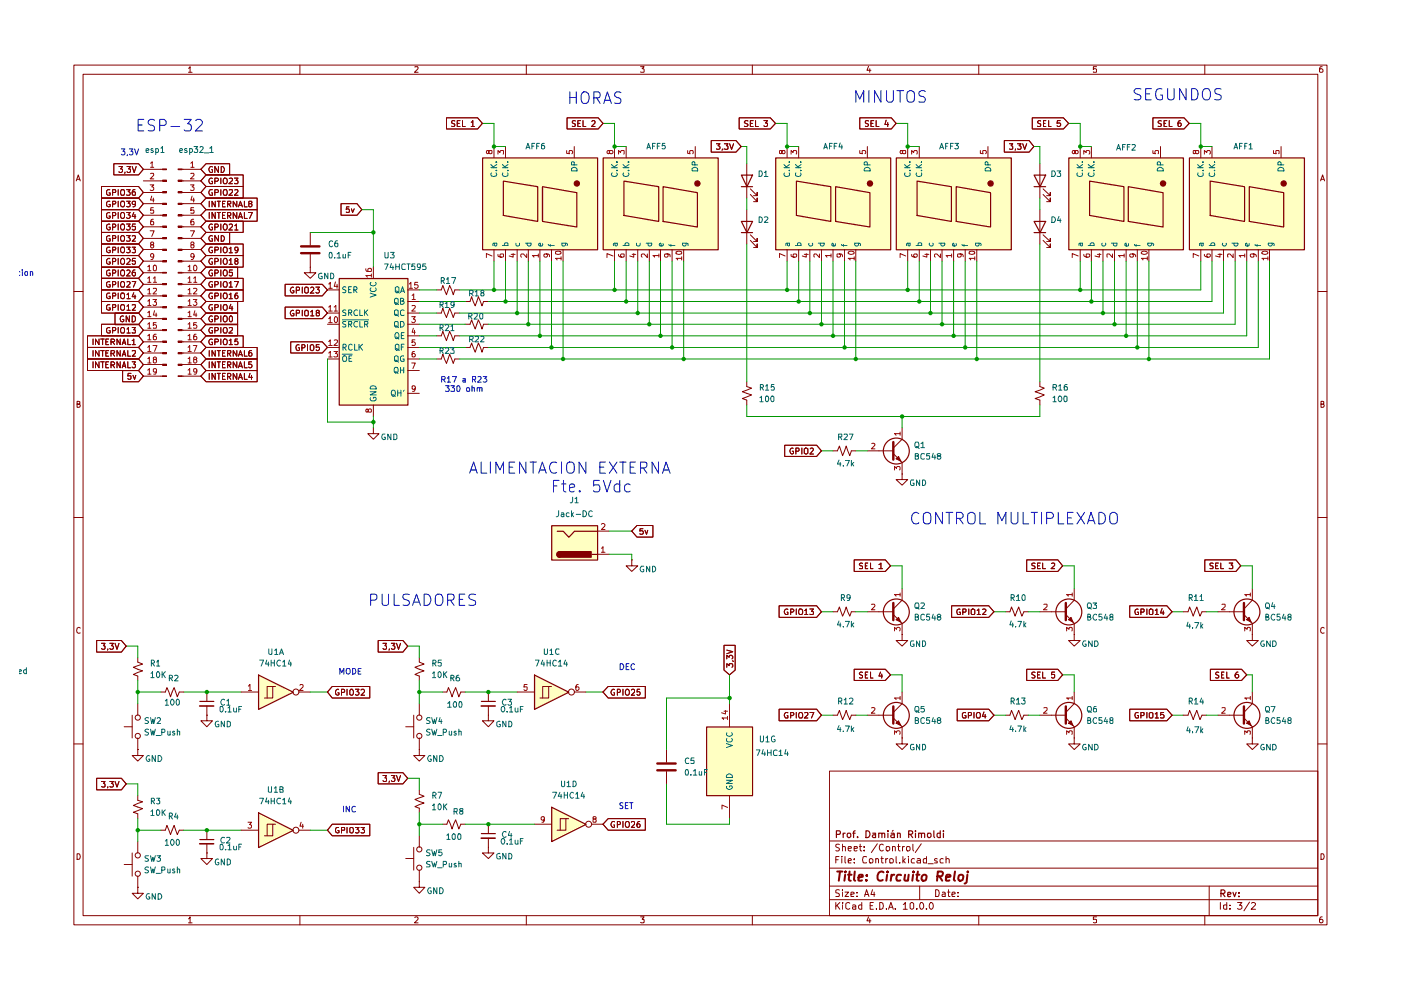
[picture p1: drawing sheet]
<svg xmlns="http://www.w3.org/2000/svg" width="297mm" height="210mm" viewBox="0 0 297 210" stroke-linecap="round" stroke-linejoin="round" font-family="sans-serif">
<g fill="none" stroke="#840000" stroke-width=".21">
<path d="M15.7 13.8h265.6v182.3h-265.6zM17.6 15.7h261.8v178.4h-261.8zM40 14.5l.3-.4v1.2M40 15.3h.7M63.6 13.8v1.9M88 14.2l.6-.1v.4l-.7 .8h.7M111.6 13.8v1.9M135.8 14.1h.8l-.5 .5 .5 .1v.5h-.8M159.5 13.8v1.9M184.1 14.1l-.3 .8h.9M184.4 14.6v.7M207.5 13.8v1.9"/>
<path d="M232.5 14.1h-.7v.6l.2-.1 .5 .1-.1 .6-.6-.1M255.4 13.8v1.9M280.3 14.1l-.4 .1a.94 .94 0 0 0 0 1.1h.4l.2-.1v-.4l-.3-.2h-.2l-.3 .2M16.2 38.4l.4-1.3 .4 1.3M16.3 38h.6M280 38.4l.4-1.3 .4 1.3M280.1 38h.6M15.7 61.8h1.9M279.4 61.8h1.9M16.3 85.7l.6-.1v-.4l-.6-.1v1.3h.5l.2-.5-.3-.2M280.1 85.7l.6-.1v-.4l-.6-.1v1.3l.6-.1 .1-.4-.3-.2M15.7 109.7h1.9"/>
<path d="M279.4 109.7h1.9M17 133.2l-.2-.2a.65 .65 0 0 0-.5 .6 .65 .65 0 0 0 .5 .7l.2-.1M280.8 133.2l-.3-.2a.65 .65 0 0 0-.5 .6 .65 .65 0 0 0 .5 .7l.3-.1M15.7 157.7h1.9M279.4 157.7h1.9M175.9 163.5h103.5v30.6h-103.5zM175.9 178.3h103.5M178 179.1l-.5-.1-.3 .2v.3l.8 .5-.3 .4-.5-.1M178.6 179.6l.6-.1v.9M178.6 179v1.4M179.8 179.9l.7-.1-.1-.3h-.5l-.1 .2 .1 .6h.5M181.1 179.9l.7-.1-.1-.3h-.6v.8h.6"/>
<path d="M182.2 179.5h.5M182.4 179v1.2l.3 .2M183.2 179.5v.2M186 178.9l-1.3 1.9M187.3 179.2l-.4-.2a.7 .7 0 0 0-.5 .8 .7 .7 0 0 0 .8 .5h.1M188 179.5l.6 .1v.6a.45 .45 0 0 1-.6 .1zM189.2 179.6l.5-.1 .1 .9M189.2 179.5v.9M190.3 179.5h.5M190.5 179v1.2l.3 .2M191.3 179.5v.9M191.8 179.5h-.3l-.2 .2"/>
<path d="M192.3 179.5l.6 .1 .1 .6a.45 .45 0 0 1-.7 .1zM193.5 179v1.2l.2 .2M195.3 178.9l-1.2 1.9M16.3 181a.66 .66 0 0 1 .7 .5 .66 .66 0 0 1-.2 .7h-.5zM40 194.8l.3-.4v1.3M40 195.7h.7M63.6 194.1v2M88 194.6l.4-.2 .2 .4-.7 .9h.7M111.6 194.1v2M135.8 194.4h.8l-.5 .5 .5 .1v.6h-.8M159.5 194.1v2M175.9 190.8h103.5"/>
<path d="M175.9 187.9h103.5M175.9 184.1h103.5M177.2 191.3v1.5M177.2 182.3h.5M177.5 191.9l.6 .9M177.9 181.6h-.7v1.4M178 188.7h-.7v.6a.53 .53 0 0 1 .5 .2 .53 .53 0 0 1 .1 .6h-.7M178.1 191.3l-.9 .9M178.5 181.6v.1M178.5 182v1M178.6 191.3v.2M178.6 188.6v.2"/>
<path d="M178.6 189.1v1M178.6 191.9v.9M179.2 189.1h.7l-.7 1h.7M179.2 181.6v1.2l.1 .2M179.8 182.5l.7-.1-.2-.4-.4 .1-.1 .7 .1 .2h.5M180.2 191.5l-.5-.2-.4 .4 .1 .9 .3 .2 .5-.2M180.4 189.7l.7-.2-.1-.3h-.6v.9h.6M180.8 191.9h.4l.2 .1v.8M181.1 182.9v.1M181.1 182.1v.2M181.4 192.2l-.6 .1v.4h.6M181.7 190v.1"/>
<path d="M181.7 189.2v.1M182.7 191.9h-.4l-.3 .2v.4l.3 .3 .4-.1M182.7 191.3v1.5M183.2 180.3v.1M183.3 190.1l.4-1.5 .5 1.5M183.4 189.7h.7M183.7 181.7l-.6-.1-.2 .6 .1 .6 .1 .2 .6-.1M184.1 194.4l-.3 .8h.9M184.4 182.1a.45 .45 0 0 1 .7 .2l-.2 .7h-.5zM184.4 194.8v.9M184.5 192h.5M185 188.6l-.3 1.1h.8"/>
<path d="M185.2 191.3h-.7v1.5h.7M185.3 189.1v1M185.7 182.2l.1-.2 .4 .1 .1 .9M185.7 182v1M185.8 192.6v.2M186.5 191.3l.7 .2v1.1l-.3 .2h-.4zM186.8 182h.5M186.9 181.6v1.2l.1 .2h.3M187.8 182v1M188 192.6v.2M188.2 182l-.4 .3M188.4 192.8l.5-1.5 .5 1.5"/>
<path d="M188.6 192.4h.6M188.6 182.2l.1-.1a.45 .45 0 0 1 .7 .2l-.1 .6-.6 .1zM189.8 192.6v.2M190 181.6v1.2l.2 .2M190.8 182.9v.1M191.4 181.6v1.4M191.5 191.8l.4-.5v1.5M191.5 192.8h.9M191.5 182.5l.4 .5M191.9 182l-.5 .6M192.6 181.6v.1M192.6 182v1"/>
<path d="M193 191.6l.3-.3 .4 .3v.9l-.3 .3-.4-.3zM193.9 182.1l-.4-.1-.3 .3 .2 .7h.5M194.4 192.6v.2M194.5 182.1l.4-.1 .3 .3v.7h-.7v-.5l.7-.1M195 187.9v2.9M195.2 191.4l.1-.1a.76 .76 0 0 1 .5 .8 .76 .76 0 0 1-.5 .7 .97 .97 0 0 1-.1-1.4zM196.4 192.6v.2M196.4 181.6v1.4h-.6v-.9h.6M196.8 183.1h1.1M197.4 191.3a.76 .76 0 0 1 .5 .8 .76 .76 0 0 1-.5 .7 .89 .89 0 0 1 0-1.5zM198.4 188.6a.8 .8 0 0 1 .8 .6 .8 .8 0 0 1-.3 .9h-.5zM198.7 182.1a.36 .36 0 0 0-.6 .2l.6 .3v.4h-.6"/>
<path d="M199.8 189.2l.4-.1 .2 .2v.8h-.6l-.1-.4 .7-.2M200 182.1l-.4-.1-.3 .3 .1 .6 .6 .1M200.6 182.2l.1-.1a.36 .36 0 0 1 .6 .2v.7M200.6 181.6v1.4M200.9 189.1h.5M201.1 188.6v1.3l.1 .2h.2M201.8 189.7l.7-.2-.1-.4h-.4l-.2 .2v.6l.1 .2h.5M203.1 190v.1M203.1 189.2v.1M207.5 194.1v2M232.5 194.4h-.7v.6h.7v.6h-.7M255.4 194.1v2"/>
<path d="M256.4 187.9v6.2M258.7 191.3v1.5M260.1 191.9h-.7v.7l.3 .2 .4-.1M260.1 191.3v1.5M260.8 192.6v.2M260.8 191.9v.1M262.4 191.3h.9l-.5 .6 .4 .1 .1 .5a.59 .59 0 0 1-.9 .1M264.9 191.3l-1.2 1.8M265.3 191.5l.2-.2h.4l.3 .5-.9 1h.9M280.1 181a.66 .66 0 0 1 .6 .5 .66 .66 0 0 1-.2 .7h-.4zM280.3 194.4a.72 .72 0 0 0-.5 .5 .72 .72 0 0 0 .2 .8l.4-.1a.42 .42 0 0 0 0-.6 .42 .42 0 0 0-.6 0l-.1 .2"/>
</g>
<g fill="none" stroke="#840000" stroke-width=".25">
<path d="M177.3 176.9l.8-.1v-.6l-.8-.1v1.5M178.8 176.7v.9M179.2 176.7h-.3l-.1 .2M179.7 176.7h.6l.1 .6-.3 .3h-.2l-.3-.3zM180.8 176.7h.5M181.3 176.1l-.3 .2v1.3M181.8 177.4v.2M183.6 176.1a.73 .73 0 0 1 .9 .8 .73 .73 0 0 1-.9 .7zM185 176.7h.6v.9M185.6 177h-.4l-.2 .2 .2 .4 .4-.1M186.3 176.7h.6l.1 .9M186.3 176.7v.9"/>
<path d="M187 176.8l.1-.1h.4l.1 .9M188.3 176.1v.1M188.3 176.7v.9M188.9 176.7h.6l.1 .9M189.4 176.1l-.2 .1M189.6 177h-.5l-.3 .2 .3 .4 .5-.1M190.3 176.7h.5l.1 .9M190.3 176.7v.9M192.7 176.9l.6-.1 .2-.1-.1-.5-.7-.1v1.5M193 176.9l.5 .7M194.1 176.1v.1M194.1 176.7v.9"/>
<path d="M194.8 176.7h.5l.1 .9M194.8 176.7v.9M195.4 176.8l.1-.1h.5v.9M196.7 176.7h.5l.2 .2v.4l-.3 .3h-.2l-.3-.3zM198 176.1v1.2l.2 .3M199.3 176.7h-.5l-.1 .2v.4l.2 .3 .4-.1M199.3 176.1v1.5M200 176.1v.1M200 176.7v.9M258.9 189.4h.7l.1-.5-.2-.2h-.6v1.4M259.2 189.4l.5 .7M260.3 189.7l.7-.2-.1-.2h-.6v.7h.6"/>
<path d="M261.4 189.2l.3 .9 .4-.9M262.7 190v.1M262.7 189.3v.1"/>
</g>
<g fill="none" stroke="#840000" stroke-width=".42">
<path d="M177.5 184.8h1.1M178.1 184.8l-.3 1.9M179.2 185.5l-.2 1.2M179.3 184.8l-.2 .1 .1 .1 .1-.2-.1 .2M179.8 185.5h.8M180.1 184.8l-.1 1.7 .4 .2M181.2 184.8l-.1 1.7 .2 .2M182 186.1l.9-.2v-.4h-.6l-.2 .2-.1 .9h.8M183.7 186.6v.1M183.8 185.5v.2M187.3 185l-.1-.1a.85 .85 0 0 0-1.1 .7v.6a.66 .66 0 0 0 1.1 .4M188.1 185.5l-.2 1.2"/>
<path d="M188.2 184.8v.2M189 185.5l-.2 1.2M189.6 185.5h-.4l-.2 .3M191.1 185.5h-.8l-.3 .8 .3 .4 .6-.1M191.9 185.5l-.1 1.1 .4 .1 .4-.1M192.7 185.5l-.2 1.2M193.6 185.5l-.2 1.2M193.7 184.8v.2M194.3 185.5h.6M194.6 184.8l-.2 1.7 .4 .2M195.5 185.8l.4-.3h.4l.2 .3-.1 .5a.52 .52 0 0 1-.5 .4 .52 .52 0 0 1-.5-.4zM198.8 185.8l.9-.1 .2-.6v-.1l-.3-.2h-.8l-.1 1.9"/>
<path d="M199.2 185.8l.6 .9M200.5 186.1l1-.2v-.4h-.6l-.3 .2-.1 .9h.8M202.5 184.8l-.3 1.7 .3 .2M203.3 185.6l.6-.1 .4 .3-.2 .8-.3 .1a.46 .46 0 0 1-.6-.4zM205.1 185.5l-.2 1.6-.4 .2M205.2 184.8v.2"/>
</g>
<g fill="#ffffc2">
<path d="M252.1 33.4h24.4v19.5h-24.4z"/>
<path d="M226.6 33.4h24.3v19.5h-24.3z"/>
<path d="M127.8 33.4h24.4v19.5h-24.4z"/>
<path d="M102.3 33.4h24.4v19.5h-24.4z"/>
<path d="M113.3 143.1l7.3 3.6-7.3 3.7z"/>
<path d="M149.8 154.1h9.7v14.6h-9.7z"/>
<path d="M116.9 111.4h9.8v7.3h-9.8z"/>
<path d="M190 33.4h24.4v19.5h-24.4z"/>
<path d="M164.4 33.4h24.4v19.5h-24.4z"/>
<path d="M54.8 143.1l7.3 3.6-7.3 3.7z"/>
<path d="M54.8 172.3l7.3 3.7-7.3 3.7z"/>
<path d="M116.9 171.1l7.3 3.7-7.3 3.6z"/>
<path d="M71.9 59h14.5v26.9h-14.5z"/>
</g>
<path d="M244.4 25h6.6l1.1 1.2-1.1 1.1h-6.6zM246.2 25.7l-.4-.1-.3 .2 .1 .3 .6 .2v.4l-.2 .1h-.5M246.8 26.2h.3M247.4 25.6h-.6v1.2h.6M247.9 25.6v1.2h.6M250.3 25.6l-.4 .1-.1 .2v.8l.4 .1 .2-.2v-.4l-.1-.1h-.4l-.1 .1" fill="none" stroke="#840000" stroke-width=".21"/>
<path d="M252.2 33.5h24.4v19.5h-24.4zM256.6 38.4l7.3 1.2v7.3l-7.3-1.2zM264.9 39.6l7.3 1.3v7.2l-7.3-1.2z" fill="none" stroke="#840000" stroke-width=".25"/>
<circle cx="272.2" cy="38.9" r=".55" fill="#840000"/>
<g fill="none" stroke="#840000" stroke-width=".25">
<path d="M219.2 37.1h2.5l-1.2 2.5zM219.2 39.6h2.5M226.6 33.5h24.3v19.5h-24.3zM231 38.4l7.3 1.2v7.3l-7.3-1.2zM239.2 39.6l7.4 1.3v7.2l-7.4-1.2z"/>
<circle cx="272.2" cy="38.9" r=".55"/>
</g>
<g fill="none" stroke="#840000" stroke-width=".21">
<path d="M220.5 34.7v7.3M254.6 31.1v2.3M257 31.1v2.3M271.6 31.1v2.3M221.1 41.2l1.6 1.6v-.8v.8h-.8M221.1 40l1.6 1.5v-.7v.7h-.8M254.6 52.9v2.5M257 52.9v2.5M259.4 52.9v2.5M261.9 52.9v2.5M264.3 52.9v2.5M266.8 52.9v2.5"/>
<path d="M269.2 52.9v2.5"/>
</g>
<g fill="none" stroke="#a90000" stroke-width=".21">
<path d="M253.5 32.2l.1-.3h.5a.42 .42 0 0 1 0 .6 .42 .42 0 0 1-.6 0l-.2-.6-.3 .1v.5l.2 .1 .3-.3M255.4 32.7v-.8l.5 .4v-.4h.6l.1 .3v.3l-.1 .2M270 31.9v.6l.6 .1-.1-.6 .6-.1v.7M254.2 54.3l-1.2-.5v.8M255.4 53.9a.72 .72 0 0 0 .5 .6 .72 .72 0 0 0 .7-.2l-.1-.5h-.6v.5l.2 .2M258.2 53.9h.9M258.7 53.8v.7l-1-.2M261.5 53.8v.8l-.7-.8h-.5v.7M263.9 54.2h-1.2l.4 .3M263.9 53.8v.7M265.7 53.8l.2 .1v.5h-.7l-.1-.4 .2-.2h.7l.3 .2 .1 .4M267.5 53.5a.75 .75 0 0 1 1.3 .2 .75 .75 0 0 1-1.3-.2z"/>
<path d="M268.8 54.8h-1.3l.4 .1v.2M268.8 54.4v.7"/>
</g>
<g fill="none" stroke="#006464" stroke-width=".21">
<path d="M253.9 35.6h1.2M253.9 34.9l.7 .7M254 36.7l-.1 .2a.67 .67 0 0 0 .5 .5 .67 .67 0 0 0 .7-.2l-.1-.5M255 36.2h.1M255 34.4h.1M255.1 34.9l-.7 .5M256.4 35.6h1.2M256.4 34.9l.6 .7M256.5 36.7l-.1 .5a.61 .61 0 0 0 .8 .2 .61 .61 0 0 0 .3-.7M257.5 36.2h.1M257.5 34.4h.1M257.6 34.9l-.7 .5"/>
<path d="M271 35.7a.67 .67 0 0 1 .8-.2 .67 .67 0 0 1 .4 .7h-1.3zM271.6 35l-.1-.6h-.5l-.1 .6h1.3M254.6 51.6l.1 .5h.4v-.5h-.8v.5M256.4 52.1h1.2M256.8 52.1l-.1-.4 .3-.2 .5 .1v.5M259.2 51.6v.3l.2 .3h.4l.2-.3-.1-.3M261.2 51.6h1.3M261.7 51.6l-.1 .3 .3 .3h.3l.3-.3-.1-.3M264.8 51.6v.5l-.1 .1-.6-.1v-.5h.2l.2 .6M266.1 51.8l.2 .3h1M266.5 51.8v.4M268.9 51.6h1l.3 .2-.1 .3"/>
<path d="M269 51.6l-.1 .3 .3 .3h.3l.2-.3v-.3"/>
</g>
<circle cx="246.6" cy="38.9" r=".55" fill="#840000"/>
<g fill="none" stroke="#840000" stroke-width=".25">
<path d="M127.9 33.5h24.4v19.5h-24.4zM132.3 38.4l7.4 1.2v7.3l-7.4-1.2zM140.6 39.6l7.3 1.3v7.2l-7.3-1.2zM219.2 46.9h2.5l-1.2 2.4zM219.2 49.3h2.5"/>
<circle cx="246.6" cy="38.9" r=".55"/>
</g>
<g fill="none" stroke="#840000" stroke-width=".21">
<path d="M120.2 25h6.6l1 1.2-1 1.1h-6.6zM122 25.7h-.6v.4l.5 .1 .1 .4-.2 .2h-.5M122.5 26.2h.4M123.1 25.6h-.6v1.2h.6M123.6 25.6v1.2h.6M125.5 25.7l.1-.1h.4l.2 .1v.4l-.8 .7h.8M150.8 29.8h5.2l1.1 1.3-1.1 1.2h-5.2zM151.9 30.5h.8l-.5 .4 .5 .3-.1 .4h-.7M153.2 31.6l-.1 .2M153.6 30.5h.7l-.3 .4 .3 .2v.5h-.7M154.7 30.5l.4 1.2 .4-1.2M218.9 25h6.6l1.1 1.2-1.1 1.1h-6.6z"/>
<path d="M220.6 25.7l-.4-.1-.2 .2v.3l.6 .2v.4l-.1 .1h-.5M221.2 26.2h.4M221.7 25.6h-.5v1.2h.5M222.3 25.6v1.2h.5M224.8 25.6h-.6l-.1 .6 .6-.1 .2 .1v.4l-.3 .2-.5-.1M229 31.1v2.3M231.4 31.1v2.3M246 31.1v2.3M220.5 44.4v7.3M221.1 51l1.6 1.5v-.8v.8h-.8M221.1 49.8l1.6 1.4v-.7v.7h-.8M229 52.9v2.5"/>
<path d="M231.4 52.9v2.5M233.8 52.9v2.5M236.3 52.9v2.5M238.8 52.9v2.5M241.1 52.9v2.5M243.6 52.9v2.5"/>
</g>
<g fill="none" stroke="#a90000" stroke-width=".21">
<path d="M227.9 32.2l.1-.3 .5 .1a.36 .36 0 0 1-.2 .6l-.4-.1-.1-.6-.4 .1a.34 .34 0 0 0 0 .4 .34 .34 0 0 0 .4 .1l.1-.2M229.8 32.7v-.8l.5 .4 .1-.4h.5l.2 .3v.3l-.2 .2M244.4 31.9v.6l.6 .1-.1-.2v-.4l.6-.1v.7M228.6 54.3l-1.3-.5v.8M229.8 53.9v.3a.93 .93 0 0 0 1.2 .2l.1-.4-.2-.2h-.5l-.1 .6 .2 .1M232.7 53.9h.7M233.1 53.8v.7l-.9-.2M235.9 53.8v.8l-.7-.8-.5 .1 .1 .6M238.3 54.2h-1.1l.3 .3M238.3 53.8v.7M240.1 53.8l.2 .1v.5h-.7l-.1-.4 .2-.2h.8l.2 .2 .1 .4M242 53.5a.75 .75 0 0 1 1.2 .2 .75 .75 0 0 1-1.2-.2z"/>
<path d="M243.2 54.8h-1.2l.3 .1v.2M243.2 54.4v.7"/>
</g>
<g fill="none" stroke="#006464" stroke-width=".21">
<path d="M228.3 35.6h1.2M228.3 34.9l.7 .7M228.4 36.7l-.1 .5a.61 .61 0 0 0 .8 .2 .61 .61 0 0 0 .3-.7M229.4 36.2h.1M229.4 34.4h.1M229.5 34.9l-.6 .5M230.7 35.6h1.3M230.7 34.9l.8 .7M230.9 36.7h-.1a.61 .61 0 0 0 .3 .7 .61 .61 0 0 0 .7-.1l.2-.3-.1-.3M231.9 36.2h.1M231.9 34.4h.1M232 34.9l-.7 .5"/>
<path d="M245.4 35.7a.67 .67 0 0 1 .8-.2 .67 .67 0 0 1 .4 .7h-1.2zM246 35v-.6h-.6v.6h1.2M229 51.6l.1 .5 .2 .1 .2-.2-.1-.4M229.5 51.6h-.7v.5M230.7 52.1h1.3M231.2 52.1l-.1-.4 .3-.2 .5 .1v.5M233.7 51.6l-.1 .3 .2 .3h.4l.2-.3v-.3M235.6 51.6h1.2v.4l-.2 .2-.5-.1v-.5M239.3 51.6v.5l-.2 .1-.6-.1v-.5h.3v.6M240.5 51.8l.2 .3h1M240.9 51.8v.4M243.3 51.6h1l.3 .2-.1 .3"/>
<path d="M243.4 51.6l-.1 .3 .3 .3h.3l.3-.3-.1-.3"/>
</g>
<circle cx="147.9" cy="38.9" r=".55" fill="#840000"/>
<g fill="none" stroke="#840000" stroke-width=".25">
<path d="M102.3 33.5h24.4v19.5h-24.4zM106.7 38.4l7.3 1.2v7.3l-7.3-1.2zM115 39.6l7.3 1.3v7.2l-7.3-1.2z"/>
<circle cx="147.9" cy="38.9" r=".55"/>
</g>
<g fill="none" stroke="#840000" stroke-width=".21">
<path d="M130.3 31.1v2.3M132.8 31.1v2.3M147.4 31.1v2.3M130.3 52.9v2.5M132.8 52.9v2.5M135.2 52.9v2.5M137.7 52.9v2.5M140 52.9v2.5M142.5 52.9v2.5M144.9 52.9v2.5M98.6 63.9h1.1l.3-1 .8 2 .6-2 .8 2 .3-1h1M98.6 68.7h1.1l.3-.9 .8 2 .6-2 .8 2 .3-1.1h1"/>
<path d="M98.6 73.7h1.1l.3-1 .8 2 .6-2 .8 2 .3-1h1"/>
</g>
<g fill="none" stroke="#a90000" stroke-width=".21">
<path d="M129.2 32.2l.2-.3h.4l.2 .4-.1 .2-.4 .1-.3-.3-.1-.4-.3 .1a.34 .34 0 0 0 0 .4 .34 .34 0 0 0 .4 .1v-.2M131.1 32.7v-.8l.5 .4 .1-.4h.5v.8M145.8 31.9v.6l.5 .1v-.7h.6v.7M130 54.3l-1.3-.5v.8M131.1 53.9l.1 .5 1 .1 .1-.1-.1-.6h-.5l-.1 .2v.3l.2 .2M134 53.9h.8M134.4 53.8v.7l-.9-.2M137.2 53.8v.8l-.6-.8h-.5l-.1 .2v.4l.1 .1M139.7 54.2h-1.3l.4 .3M139.7 53.8v.7M141.4 53.8l.2 .2v.4h-.6v-.6h.8l.3 .2v.4M143.3 53.4l.5-.1h.6l.1 .5a.86 .86 0 0 1-1.2-.1z"/>
<path d="M144.5 54.8h-1.2l.4 .3M144.5 54.4v.7"/>
</g>
<g fill="none" stroke="#006464" stroke-width=".21">
<path d="M129.6 35.6h1.3M129.6 34.9l.8 .7M129.8 36.7l-.2 .2a.65 .65 0 0 0 .7 .5 .65 .65 0 0 0 .6-.5l-.2-.2M130.7 36.2h.2M130.7 34.4h.2M130.9 34.9l-.7 .5M132.1 35.6h1.2M132.1 34.9l.7 .7M132.2 36.7l-.1 .2a.6 .6 0 0 0 .7 .5 .6 .6 0 0 0 .5-.7h-.1M133.2 36.2h.1M133.2 34.4h.1M133.3 34.9l-.7 .5"/>
<path d="M146.7 35.7l.5-.2 .5 .1 .2 .1v.5h-1.2zM147.3 35v-.6h-.6v.6h1.2M130.4 51.6v.4l.2 .2 .3-.2-.1-.4M130.9 51.6h-.7l-.2 .1 .1 .4M132.1 52.1h1.2M132.6 52.1l-.1-.4 .3-.2h.3l.2 .2v.4M135 51.6v.4l.1 .2h.5l.1-.2v-.4M137 51.6h1.2M137.4 51.6v.4l.2 .2 .5-.1v-.5M140.5 51.6l.1 .4-.1 .2h-.5l-.2-.5 .3-.1 .1 .6M141.8 51.8l.2 .3h1.1M142.2 51.8v.4"/>
<path d="M144.7 51.6h1.2v.5M144.8 51.6l-.1 .3 .2 .3h.4l.2-.2v-.4"/>
</g>
<circle cx="122.3" cy="38.9" r=".55" fill="#840000"/>
<g fill="none" stroke="#840000" stroke-width=".25">
<circle cx="122.3" cy="38.9" r=".55"/>
<circle cx="190" cy="95.6" r="2.75"/>
</g>
<g fill="none" stroke="#840000" stroke-width=".21">
<path d="M104.7 31.1v2.3M107.2 31.1v2.3M121.8 31.1v2.3M104.7 52.9v2.5M107.2 52.9v2.5M109.6 52.9v2.5M112 52.9v2.5M114.5 52.9v2.5M116.9 52.9v2.5M119.4 52.9v2.5M176.6 95.6h.9l.5-1 .6 2 .8-2 .8 2 .3-1h.9M186.4 95.6h3"/>
<path d="M189.4 96.2l1.9 1.8M191.3 93.1l-1.9 1.9M220.5 80.9v1.1l.9 .3-1.9 .8 1.9 .6-1.9 .8 1 .3v1.1"/>
</g>
<g fill="none" stroke="#a90000" stroke-width=".21">
<path d="M103.6 32.2l.2-.3h.4l.1 .6-.4 .1-.3-.3-.1-.4-.3 .1a.33 .33 0 0 0 0 .5 .33 .33 0 0 0 .4 0v-.2M105.6 32.7v-.8l.4 .4 .2-.4h.5v.8M120.1 31.9v.6l.6 .1v-.7h.5l.2 .3-.2 .4M104.3 54.3l-1.2-.5v.8M105.6 53.9l.1 .5 .8 .1 .3-.1-.1-.6h-.5l-.2 .2 .1 .4 .2 .1M108.4 53.9h.8M108.8 53.8v.7l-.9-.2M111.7 53.8v.8l-.7-.8h-.4l-.2 .2v.4l.2 .1M114.1 54.2h-1.2l.3 .3M114.1 53.8v.7M115.8 53.8l.3 .2-.1 .4h-.6v-.6h.8l.3 .2v.4M117.8 53.4a.86 .86 0 0 1 1.2 .1v.2a.78 .78 0 0 1-1.2 0z"/>
<path d="M119 54.8h-1.2l.3 .3M119 54.4v.7"/>
</g>
<g fill="none" stroke="#006464" stroke-width=".21">
<path d="M104.1 35.6h1.2M104.1 34.9l.6 .7M104.2 36.7l-.1 .2a.65 .65 0 0 0 .6 .5 .65 .65 0 0 0 .6-.5l-.1-.2M105.2 36.2h.1M105.2 34.4h.1M105.3 34.9l-.7 .5M106.5 35.6h1.2M106.5 34.9l.7 .7M106.6 36.7l-.1 .2a.67 .67 0 0 0 .5 .5 .67 .67 0 0 0 .7-.2l-.1-.5M107.6 36.2h.1M107.6 34.4h.1M107.7 34.9l-.7 .5"/>
<path d="M121.2 35.7a.66 .66 0 0 1 .8-.2 .66 .66 0 0 1 .3 .7h-1.1zM121.8 35v-.6h-.6v.6h1.1M104.7 51.6l.3 .6 .3-.2-.1-.4M105.3 51.6h-.7l-.1 .1 .1 .4M106.5 52.1h1.2v-.5l-.2-.1-.5 .1v.5M109.4 51.6v.4l.2 .2 .6-.2v-.4M111.4 51.6h1.2M111.8 51.6v.3l.2 .3 .5-.1v-.5M115 51.6l.1 .4-.2 .2h-.5l-.2-.5 .4-.1v.6M116.2 51.8l.2 .3h1.1M116.7 51.8v.4M119.9 51.6v.4l-.2 .2h-.4l-.2-.2v-.4h1l.2 .2-.1 .3"/>
</g>
<path d="M189.4 93.7v3.8" fill="none" stroke="#840000" stroke-width=".51"/>
<path d="M190 97.3l.5-.5 .5 1z" fill="#840000"/>
<g fill="none" stroke="#840000" stroke-width=".21">
<path d="M183.9 95.6h2.5M190 97.3l.5-.5 .5 1zM191.3 90.7v2.4M191.3 98v2.5M191.3 100.5v1.2h1.1l-1.1 1.2-1.3-1.2h1.3M191.3 100.5h.1M217.7 118.7h6.6l1 1.3-1 1.2h-6.6zM219.5 119.5h-.7l.1 .4a.47 .47 0 0 1 .4 .2 .47 .47 0 0 1 .1 .5h-.6M220 120h.4M220.6 119.4h-.6v1.2h.6M221.1 119.4v1.2h.6M222.9 119.5h.7v.4l-.8 .7h.8"/>
<path d="M255.4 118.7h6.6l1.1 1.3-1.1 1.2h-6.6zM257.2 119.5h-.7v.3l.7 .4-.1 .4h-.6M257.7 120h.4M258.3 119.4h-.6v1.2h.6M258.8 119.4v1.2h.6M260.6 119.4h.8l-.4 .4 .4 .2v.5h-.8M201.8 128.4h7.8l1.1 1.3-1.1 1.2h-7.8zM203.5 129.2v-.1a.66 .66 0 0 0-.6 .5 .66 .66 0 0 0 .2 .7l.5-.1v-.4h-.2M204.1 129.8h.5l.2-.2v-.4l-.7-.1v1.2M205.4 129.1v1.2M205.9 129.3l.3-.2 .5 .2v.8l-.2 .2h-.4l-.2-.2zM207.2 129.5l.3-.4v1.2"/>
<path d="M207.2 130.3h.7M208.3 129.2l.5-.1 .2 .3-.7 .9h.7M260.7 151.6h3M263.7 152.2l1.8 1.9M265.5 156.5v1.2h1.3l-1.3 1.2-1.2-1.2h1.2M265.5 156.5h.1M265.5 149.2l-1.8 1.8"/>
</g>
<path d="M184.8 94.1l.5-.1 .2 .3-.8 .9h.8M189.7 99.7v-.8l.4 .4 .1-.3h.6v.7M190.8 91.9h-1.1l.3 .4M190.8 91.6v.7" fill="none" stroke="#a90000" stroke-width=".21"/>
<path d="M263.7 149.8v3.6" fill="none" stroke="#840000" stroke-width=".51"/>
<circle cx="264.4" cy="151.7" r="2.75" fill="none" stroke="#840000" stroke-width=".25"/>
<path d="M264.8 152.8l.5 1-1-.5z" fill="#840000"/>
<path d="M222.9 129.7h3.1M226 130.3l1.8 1.9M227.8 127.3l-1.8 1.8M250.9 151.6h1l.3-1 .8 2 .7-2 .7 2 .4-1h1M258.2 151.6h2.5M264.3 153.3l.5-.5 .5 1zM265.5 146.7v2.5M265.5 154.1v2.4" fill="none" stroke="#840000" stroke-width=".21"/>
<path d="M259.1 150.1l.6-.1 .1 .5-.8 .7h.8M263.9 155.7v-.8l.5 .5v-.4h.7l-.1 .7M265.1 148h-1.2l.3 .2v.1M265.1 147.7v.6" fill="none" stroke="#a90000" stroke-width=".21"/>
<path d="M226 127.8v3.7" fill="none" stroke="#840000" stroke-width=".51"/>
<circle cx="226.6" cy="129.8" r="2.75" fill="none" stroke="#840000" stroke-width=".25"/>
<path d="M226.6 131.4l.5-.5 .4 1z" fill="#840000"/>
<g fill="none" stroke="#840000" stroke-width=".21">
<path d="M213.2 129.7h.9l.4-1 .7 1.9 .8-1.9 .7 1.9 .4-.9h.9M220.5 129.7h2.4M226.6 131.4l.5-.5 .4 1zM227.8 134.5v1.3h1.2l-1.2 1.2-1.2-1.2h1.2M227.8 134.5h.1M227.8 124.8v2.5M227.8 132.2v2.3M239.5 128.4h7.9l1.1 1.3-1.1 1.2h-7.9zM241.3 129.2l-.1-.1a.66 .66 0 0 0-.6 .5 .66 .66 0 0 0 .3 .7l.5-.1v-.4h-.3M241.9 129.8h.5l.2-.2v-.4l-.7-.1v1.2M243.2 129.1v1.2M243.7 129.3l.2-.2 .5 .2v.8l-.1 .2h-.5l-.1-.2z"/>
<path d="M244.9 129.5l.4-.4v1.2M244.9 130.3h.7M246.4 129l-.4 1h.8M246.6 129.5v.8M260.7 129.7h3M263.7 130.3l1.8 1.9M265.5 134.5v1.3h1.3l-1.3 1.2-1.2-1.2h1.2M265.5 134.5h.1M265.5 127.3l-1.8 1.8M239.5 150.4h7.9l1.1 1.2-1.1 1.2h-7.9zM241.3 151.1l-.1-.1a.66 .66 0 0 0-.6 .5 .66 .66 0 0 0 .3 .7l.5-.1v-.4h-.3M241.9 151.7h.5l.2-.1v-.5l-.7-.1v1.2"/>
<path d="M243.2 151v1.2M243.7 151.2l.2-.2 .5 .2v.9l-.1 .1h-.5l-.1-.1zM244.9 151.4l.4-.4v1.2M244.9 152.2h.7M246.7 151h-.6l-.1 .6 .2-.1h.3l.3 .2v.4l-.2 .1-.6-.1M256.6 141.9h6.6l1.1 1.2-1.1 1.2h-6.6zM258.4 142.6l-.4-.1-.3 .2 .1 .3 .6 .3v.3l-.2 .2-.5-.1M259 143.1h.3M259.5 142.5h-.5v1.3h.5M260.1 142.5v1.3h.5M262.5 142.5l-.4 .1-.1 .2-.1 .7 .2 .3h.3l.2-.3-.1-.5h-.5l-.1 .3"/>
</g>
<path d="M221.3 128.2l.6-.1 .1 .5-.8 .7h.8M226.1 133.8v-.8l.6 .4v-.3l.1-.1 .5 .1-.1 .7M227.3 126.1h-1.2l.4 .1v.2M227.3 125.7v.7" fill="none" stroke="#a90000" stroke-width=".21"/>
<path d="M263.7 127.8v3.7" fill="none" stroke="#840000" stroke-width=".51"/>
<circle cx="264.4" cy="129.8" r="2.75" fill="none" stroke="#840000" stroke-width=".25"/>
<path d="M264.8 130.9l.5 1-1-.5z" fill="#840000"/>
<g fill="none" stroke="#840000" stroke-width=".21">
<path d="M250.9 129.7h1l.3-1 .8 1.9 .7-1.9 .7 1.9 .4-.9h1M258.2 129.7h2.5M264.3 131.4l.5-.5 .5 1zM265.5 124.8v2.5M265.5 132.2v2.3M217.7 141.9h6.6l1 1.2-1 1.2h-6.6zM219.5 142.6l-.5-.1-.2 .2v.3l.7 .4-.3 .4-.4-.1M220 143.1h.4M220.6 142.5h-.6v1.3h.6M221.1 142.5v1.3h.6M222.9 151.6h3.1M223.6 142.5h-.6l-.1 .6 .6-.1 .1 .6-.2 .2h-.3l-.2-.2"/>
<path d="M226 152.2l1.8 1.9M227.8 149.2l-1.8 1.8"/>
</g>
<path d="M259.1 128.2l.6-.1 .1 .5-.8 .7h.8M263.9 133.8v-.8l.5 .4v-.3h.7l-.1 .7M265.1 126.1h-1.2l.3 .1v.2M265.1 125.7v.7" fill="none" stroke="#a90000" stroke-width=".21"/>
<path d="M226 149.8v3.6" fill="none" stroke="#840000" stroke-width=".51"/>
<circle cx="226.6" cy="151.7" r="2.75" fill="none" stroke="#840000" stroke-width=".25"/>
<path d="M226.6 153.3l.5-.5 .4 1z" fill="#840000"/>
<g fill="none" stroke="#840000" stroke-width=".21">
<path d="M186.4 129.7h3M189.4 130.3l1.9 1.9M191.3 134.5v1.3h1.1l-1.1 1.2-1.3-1.2h1.3M191.3 134.5h.1M191.3 127.3l-1.9 1.8M103.5 151.6v1.2h1.2l-1.2 1.3-1.2-1.3h1.2M103.5 151.6h.1M103.5 146.7v2M103.5 149.7v1.9M109.6 146.7h3.7M116.3 145.5h-1.2v2.5M116.9 145.5h-.6v2.5h-1.8"/>
<path d="M121.8 146.7h2.4M128.9 145.5h7.9v2.5h-7.9l-1.1-1.3zM130.3 146.2a.54 .54 0 0 0-.6 .1 .54 .54 0 0 0-.2 .6l.5 .5 .3-.1v-.4h-.2M130.9 146.8l.6-.1 .1-.3-.3-.3h-.4v1.3M132.1 146.1v1.3M132.8 146.2l.3-.1a.73 .73 0 0 1 0 1.3l-.3-.1a.87 .87 0 0 1 0-1.1zM133.9 146.3l.1-.2h.4l.1 .2v.4l-.6 .7h.6M135.6 146.1h-.5l-.1 .6h.6v.6l-.4 .1-.2-.2M181.1 141.9h6.6l1.1 1.2-1.1 1.2h-6.6zM182.9 142.6l-.4-.1-.3 .2 .1 .3 .6 .3v.3l-.2 .2-.5-.1M183.5 143.1h.3M184 142.5h-.5v1.3h.5"/>
<path d="M184.6 142.5v1.3h.5M186.7 142.5l-.3 .8h.7M186.9 142.9v.9M191.3 156.5v1.2h1.1l-1.1 1.2-1.3-1.2h1.3M191.3 156.5h.1M202.9 150.4h6.7l1.1 1.2-1.1 1.2h-6.7zM204.7 151.1a.46 .46 0 0 0-.7 .2v.7l.2 .2 .6-.1v-.4h-.2M205.3 151.7l.6-.1v-.5l-.6-.1v1.2M206.5 151v1.2M207.2 151.1l.4-.1a.86 .86 0 0 1 .1 1.2h-.5a.87 .87 0 0 1 0-1.1zM208.6 151l-.3 .9h.7M208.9 151.5v.7"/>
<path d="M213.2 151.6h.9l.4-1 .7 2 .8-2 .7 2 .4-1h.9M220.5 151.6h2.4M226.6 153.3l.5-.5 .4 1zM227.8 156.5v1.2h1.2l-1.2 1.2-1.2-1.2h1.2M227.8 156.5h.1M227.8 146.7v2.5M227.8 154.1v2.4"/>
<circle cx="121.2" cy="146.7" r=".64"/>
</g>
<path d="M111.8 145.1h-.6l-.1 .6 .6-.1 .1 .6-.2 .2h-.3l-.2-.2M122.6 145.1l-.3 .1-.2 .3v.7l.4 .2 .3-.3v-.3l-.2-.2h-.4l-.1 .2M221.3 150.1l.6-.1 .1 .5-.8 .7h.8M226.1 155.7v-.8l.6 .5v-.4l.1-.1 .5 .1-.1 .7M227.3 148h-1.2l.4 .2v.1M227.3 147.7v.6" fill="none" stroke="#a90000" stroke-width=".21"/>
<g fill="none" stroke="#840000" stroke-width=".25">
<path d="M102.1 148.7h2.9M113.3 143.1l7.3 3.7-7.3 3.6z"/>
<circle cx="190" cy="129.8" r="2.75"/>
</g>
<path d="M102 149.7h3" fill="none" stroke="#840000" stroke-width=".34"/>
<path d="M189.4 127.8v3.7" fill="none" stroke="#840000" stroke-width=".51"/>
<path d="M190 131.4l.5-.5 .5 1z" fill="#840000"/>
<path d="M183.9 129.7h2.5M190 131.4l.5-.5 .5 1zM191.3 124.8v2.5M191.3 132.2v2.3M186.4 151.6h3M189.4 152.2l1.9 1.9M191.3 149.2l-1.9 1.8" fill="none" stroke="#840000" stroke-width=".21"/>
<path d="M184.8 128.2l.5-.1 .2 .3-.8 .9h.8M189.7 133.8v-.8l.4 .4 .2-.4 .5 .1v.7M190.8 126.1h-1.1l.3 .3M190.8 125.7v.7" fill="none" stroke="#a90000" stroke-width=".21"/>
<path d="M189.4 149.8v3.6" fill="none" stroke="#840000" stroke-width=".51"/>
<circle cx="190" cy="151.7" r="2.75" fill="none" stroke="#840000" stroke-width=".25"/>
<path d="M190 153.3l.5-.5 .5 1z" fill="#840000"/>
<g fill="none" stroke="#840000" stroke-width=".21">
<path d="M133.9 118.7v1.3h1.3l-1.3 1.2-1.1-1.2h1.1M133.9 118.7h.1M135 111.4h3.4v2.5h-3.4l-1.1-1.3zM136.3 112.1h-.6l-.1 .5h.7v.6h-.7M136.7 112.4l.4 .9 .2-.9M181.1 118.7h6.6l1.1 1.3-1.1 1.2h-6.6zM182.9 119.5l-.4-.1-.3 .2 .3 .4 .4 .1v.4l-.7 .1M183.5 120h.3M184 119.4h-.5v1.2h.5M184.6 119.4v1.2h.5M186.4 119.7l.4-.3v1.2M153.5 136.8h2.4v5.3l-1.2 1-1.2-1z"/>
<path d="M154.1 139.7v-.8l.5 .5 .2-.5h.3l.3 .3v.3l-.2 .2M154.1 137.8l1.3 .4-1.3 .4M165.2 128.4h7.9l1.1 1.3-1.1 1.2h-7.9zM167 129.2a.61 .61 0 0 0-.7 .3 .61 .61 0 0 0 .2 .8h.5v-.5h-.1M167.6 129.8h.5l.2-.3-.1-.3-.6-.1v1.2M168.8 129.1v1.2M169.6 129.1a.46 .46 0 0 1 .6 .4l-.2 .8h-.5a.86 .86 0 0 1 .1-1.2zM170.6 129.5l.3-.4v1.2M170.6 130.3h.7M171.7 129.1h.8l-.5 .5h.4v.7l-.7-.1M176.6 129.7h.9l.5-1 .6 1.9 .8-1.9 .8 1.9 .3-.9h.9M186.4 120.6h.7"/>
<path d="M141.3 158.9v2.7M154.1 141.5v-.8l.5 .4 .1-.4h.5l.2 .3v.3l-.2 .2M154.7 149.2v4.9M155.3 140.1l.2 .1M165.2 150.4h7.9l1.1 1.2-1.1 1.2h-7.9zM167 151.1a.61 .61 0 0 0-.7 .3 .61 .61 0 0 0 .2 .8h.5v-.5h-.1M167.6 151.7h.5l.2-.2-.1-.4-.6-.1v1.2M168.8 151v1.2M169.6 151a.46 .46 0 0 1 .6 .5l-.2 .7h-.5a.86 .86 0 0 1 .1-1.2zM170.6 151.1h.7v.5l-.8 .6h.8M171.7 151h.9l-.6 1.2M176.6 151.6h.9l.5-1 .6 2 .8-2 .8 2 .3-1h.9"/>
<path d="M183.9 151.6h2.5M190 153.3l.5-.5 .5 1zM191.3 146.7v2.5M191.3 154.1v2.4M141.3 163.6v2.6M154.7 168.7v4.9"/>
</g>
<path d="M153.5 150.8h.8M153.8 150.6v.8l-.8-.3M154.3 152.2h-1.2l.3 .4M154.3 151.9v.7M184.8 150.1l.5-.1 .2 .4-.8 .8h.8M189.7 155.7v-.8l.4 .5 .2-.5 .5 .1v.7M190.8 148h-1.1l.3 .3M190.8 147.7v.6M154.3 171.2l-1.2-.5v.8" fill="none" stroke="#a90000" stroke-width=".21"/>
<path d="M139.4 161.9h3.9M139.4 163.3h3.9" fill="none" stroke="#840000" stroke-width=".51"/>
<path d="M117 111.5h9.7v7.2h-9.7zM118.2 112.6h1.2l1.2 1.3 1.2-1.3h4.9M118.7 117a.59 .59 0 0 0-.6 .6 .59 .59 0 0 0 .6 .6M149.8 154.1h9.8v14.6h-9.8z" fill="none" stroke="#840000" stroke-width=".25"/>
<path d="M154 157.6l1.3 .5-1.3 .4M154.1 156.5l-.1 .4 .3 .4h.6l.3-.2 .1-.3-.2-.3M154.1 155.4l-.1 .2a.65 .65 0 0 0 .6 .5 .65 .65 0 0 0 .7-.5l-.2-.2M154 165.4h1.3l-1.3 .7h1.3M154.1 166.7l-.1 .1a.64 .64 0 0 0 .6 .6 .64 .64 0 0 0 .7-.5l-.2-.3h-.4v.3M154.1 164.3a.67 .67 0 0 1 .8-.2 .67 .67 0 0 1 .4 .7h-1.3z" fill="none" stroke="#006464" stroke-width=".21"/>
<path d="M118.2 117.1l.5-.1v1.2a.59 .59 0 0 1-.6-.4 .59 .59 0 0 1 .1-.7z" fill="#840000"/>
<path d="M118.7 117a.59 .59 0 0 0-.6 .6 .59 .59 0 0 0 .6 .6" fill="none" stroke="#840000" stroke-width=".25"/>
<path d="M118.7 117h6.6v1.2h-6.6z" fill="#840000"/>
<path d="M190 33.5h24.4v19.5h-24.4zM194.4 38.4l7.3 1.2v7.3l-7.3-1.2zM202.7 39.6l7.3 1.3v7.2l-7.3-1.2zM118.7 117h6.6v1.2h-6.6zM125.5 117.6h1.2" fill="none" stroke="#840000" stroke-width=".25"/>
<path d="M212.9 29.8h5.3l1 1.3-1 1.2h-5.3zM214 30.5h.7l-.3 .4 .3 .2v.5h-.7M215.3 31.6l-.1 .2M215.7 30.5h.8l-.4 .4 .4 .3-.1 .4h-.7M216.8 30.5l.5 1.2 .4-1.2M126.7 117.5h2.4M126.7 112.6h2.4" fill="none" stroke="#840000" stroke-width=".21"/>
<path d="M127.5 116.2l.3-.3v1.2M127.5 111.2l.2-.2h.3l.3 .3-.1 .3-.7 .7h.8M127.5 117.1h.8" fill="none" stroke="#a90000" stroke-width=".21"/>
<circle cx="210" cy="38.9" r=".55" fill="#840000"/>
<g fill="none" stroke="#840000" stroke-width=".25">
<path d="M157.2 37.1h2.4l-1.2 2.5zM157.2 39.6h2.4M164.5 33.5h24.3v19.5h-24.3zM168.9 38.4l7.2 1.2v7.3l-7.2-1.2zM177.2 39.6l7.2 1.3v7.2l-7.2-1.2z"/>
<circle cx="210" cy="38.9" r=".55"/>
</g>
<g fill="none" stroke="#840000" stroke-width=".21">
<path d="M156.7 25h6.6l1.1 1.2-1.1 1.1h-6.6zM158.3 34.7v7.3M158.6 25.7l-.5-.1-.3 .2 .1 .3 .7 .3-.3 .4h-.5M159.1 26.2h.4M159.7 25.6h-.6v1.2h.6M160.2 25.6v1.2h.6M162 25.6h.7l-.4 .5h.3v.7h-.5l-.1-.1M182.3 25h6.7l1 1.2-1 1.1h-6.7zM184.1 25.7l-.5-.1-.1 .1v.4l.6 .3-.2 .4h-.4M184.7 26.2h.4M185.3 25.6h-.6v1.2h.6M185.8 25.6v1.2h.6"/>
<path d="M187.9 25.5l-.3 .9h.8M188.2 26v.8M192.4 31.1v2.3M194.9 31.1v2.3M209.5 31.1v2.3M159.1 41.2l1.4 1.6v-.8v.8h-.7M159.1 40l1.4 1.5v-.7v.7h-.7M192.4 52.9v2.5M194.9 52.9v2.5M197.3 52.9v2.5M199.7 52.9v2.5M202.2 52.9v2.5"/>
<path d="M204.6 52.9v2.5M207.1 52.9v2.5"/>
</g>
<g fill="none" stroke="#a90000" stroke-width=".21">
<path d="M191.3 32.2l.1-.3h.5l.1 .6-.4 .1-.3-.3v-.4l-.4 .1a.36 .36 0 0 0 .2 .6l.2-.3M193.3 32.7v-.8l.4 .4 .2-.4h.5v.8M207.9 31.9v.6l.5 .1v-.6l.6-.1 .1 .3-.1 .4M192 54.3l-1.2-.5v.8M193.3 53.9l.1 .5 .8 .1 .3-.2-.1-.5h-.5l-.2 .2v.3l.3 .2M196.1 53.9h.8M196.5 53.8v.7l-.8-.2M199.4 53.8v.8l-.8-.8h-.3l-.2 .2v.4l.2 .1M201.8 54.2h-1.2l.3 .3M201.8 53.8v.7M203.5 53.8l.3 .2-.1 .4h-.7l.1-.6h.9l.2 .6M205.5 53.4a.91 .91 0 0 1 1.2 .1v.2a.81 .81 0 0 1-1.2 0z"/>
<path d="M206.7 54.8h-1.2l.3 .3M206.7 54.4v.7"/>
</g>
<g fill="none" stroke="#006464" stroke-width=".21">
<path d="M191.8 35.6h1.2M191.8 34.9l.6 .7M191.9 36.7l-.1 .2a.67 .67 0 0 0 .5 .5 .67 .67 0 0 0 .7-.2l-.1-.5M192.9 36.2h.1M192.9 34.4h.1M193 34.9l-.7 .5M194.2 35.6h1.2M194.2 34.9l.7 .7M194.3 36.7l-.1 .2a.67 .67 0 0 0 .5 .5 .67 .67 0 0 0 .7-.2l-.1-.5M195.3 36.2h.1M195.3 34.4h.1M195.4 34.9l-.7 .5"/>
<path d="M208.9 35.7a.66 .66 0 0 1 .8-.2 .66 .66 0 0 1 .4 .7h-1.2zM209.5 35l-.1-.6h-.5v.6h1.2M192.4 51.6l.3 .6 .3-.1v-.5h-.6l-.2 .1 .1 .4M194.2 52.1h1.2v-.5l-.2-.1h-.4l-.2 .1v.5M197.1 51.6l-.1 .3 .3 .3 .5-.1v-.5M199.1 51.6h1.2M199.6 51.6l-.1 .3 .2 .3h.4l.2-.3-.1-.3M202.7 51.6l.1 .4-.2 .2h-.5l-.2-.5 .3-.1 .2 .6M204 51.8l.1 .3h1M204.4 51.8v.4M207.5 51.6v.5l-.5 .1-.2-.2v-.4h1l.2 .2-.1 .3"/>
</g>
<circle cx="184.4" cy="38.9" r=".55" fill="#840000"/>
<g fill="none" stroke="#840000" stroke-width=".25">
<path d="M71.9 59.1h14.6v26.8h-14.6zM157.2 46.9h2.4l-1.2 2.4zM157.2 49.3h2.4M42.4 148.7h2.9M54.8 143.1l7.4 3.7-7.4 3.6zM42.4 178h2.9M54.8 172.3l7.4 3.8-7.4 3.6zM102.1 176.7h2.9M117 171.2l7.2 3.6-7.2 3.6z"/>
<circle cx="184.4" cy="38.9" r=".55"/>
</g>
<g fill="none" stroke="#840000" stroke-width=".21">
<path d="M24.1 34.7h5.3l1 1.2-1 1.2h-5.3zM25.2 35.3h.8l-.4 .5 .4 .2v.3l-.3 .3h-.3l-.2-.2M26.5 36.5l-.1 .2M26.9 35.3h.8l-.4 .5h.3l.1 .2-.1 .5-.5 .1-.2-.2M28 35.3l.4 1.3 .5-1.3M94.7 25h6.6l1 1.2-1 1.1h-6.6zM96.4 25.7l-.5-.1-.1 .1v.4l.6 .1v.2v.4h-.6M96.9 26.2h.5M97.5 25.6h-.6v1.2h.6M98 25.6v1.2h.6M99.9 25.9l.3-.3v1.2M99.9 26.8h.7"/>
<path d="M166.9 31.1v2.3M169.3 31.1v2.3M183.9 31.1v2.3M65.8 56.6v1.2h1.2l-1.2 1.2-1.3-1.2h1.3M65.8 56.6h.1M65.8 49.3v2.7M65.8 53.9v2.7M72.3 43.2h3.4l1 1.2-1 1.2h-3.4zM74 43.9h-.5l-.1 .5 .2-.1 .4 .1v.6h-.6M74.5 44.3l.3 .7 .3-.7M79.2 56.6v2.4M158.3 44.4v7.3"/>
<path d="M159.1 51l1.4 1.5v-.8v.8h-.7M159.1 49.8l1.4 1.4v-.7v.7h-.7M166.9 52.9v2.5M169.3 52.9v2.5M171.7 52.9v2.5M174.2 52.9v2.5M176.6 52.9v2.5M179.1 52.9v2.5M181.4 52.9v2.5M24.4 66.4h5l1 1.2-1 1.2h-5zM26.2 67.1l-.1-.1a.64 .64 0 0 0-.6 .6 .64 .64 0 0 0 .5 .6l.2-.1v-.4h-.2M27.4 67v1.2l-.6-1.2v1.2"/>
<path d="M28 67h.4l.3 .3v.6l-.3 .3h-.4zM60.5 65.1h7.8l1.1 1.3-1.1 1.2h-7.8zM60.5 60.3h7.8l1.1 1.2-1.1 1.2h-7.8zM61.6 72.5h6.7l1.1 1.2-1.1 1.1h-6.7zM62.2 65.9a.59 .59 0 0 0-.7 .3 .59 .59 0 0 0 .3 .8l.5-.1v-.4h-.2M62.2 61l-.1-.1a.6 .6 0 0 0-.5 .6 .6 .6 0 0 0 .6 .6l.1-.5h-.2M62.8 66.4h.6l.1-.5-.7-.1v1.2M62.8 61.6l.7-.1v-.5l-.2-.1h-.5v1.2M63.4 73.2l-.1-.1a.64 .64 0 0 0-.6 .6 .64 .64 0 0 0 .5 .6l.3-.1v-.5h-.3M64 73.7h.6v-.5l-.6-.1v1.2M64.1 60.9v1.2M64.1 65.8v1.2"/>
<path d="M64.6 66l.3-.2 .5 .2v.8l-.2 .2h-.4l-.2-.2zM64.6 61l.3-.1 .5 .1v1l-.3 .1-.5-.1zM65.2 73.1v1.2M65.8 73.2l.5-.1a.86 .86 0 0 1 0 1.2l-.5-.1zM65.9 66.1l.3-.3v1.2M65.9 61l.4-.1 .2 .3-.7 .9h.7M65.9 67h.6M67 60.9h.7l-.4 .5 .3 .1 .1 .4-.2 .2h-.4l-.1-.1M67.2 66.3l-.1-.1v-.3h.5v.3l-.5 .2v.6h.5l.1-.2v-.3l-.2-.2M67.6 73.1h-.5v.6l.5-.1 .1 .1v.4l-.2 .2-.4-.1M69.4 66.4h2.5M69.4 68.7h2.5"/>
<path d="M69.4 73.7h2.5M69.4 76.1h2.5M69.4 61.5h2.5M86.4 63.9h2.5M86.4 66.4h2.5M86.4 68.7h2.5M86.4 71.2h2.5M86.4 73.7h2.5M86.4 76.1h2.5M86.4 78.6h2.5M86.4 61.5h2.5M92.5 61.5h1.1l.3-1 .8 2 .6-2 .8 2 .3-1h1.1"/>
<path d="M92.5 66.4h1.1l.3-1 .8 1.9 .6-1.9 .8 1.9 .3-.9h1.1M92.5 71.2h1.1l.3-.9 .8 1.9 .6-1.9 .8 1.9 .3-1h1.1M92.5 76.1h1.1l.3-1 .8 1.9 .6-1.9 .8 1.9 .3-.9h1.1M79.2 90.7v1.2h1.1l-1.1 1.2-1.2-1.2h1.2M79.2 90.7h.1M79.2 85.9v2.4M86.4 83.4h2.5M158.3 80.9v1.1l1 .3-1.9 .8 1.9 .6-1.9 .8 .9 .3v1.1M166.4 94.4h6.7l1.1 1.2-1.1 1.2h-6.7zM168.1 95.1v-.1a.64 .64 0 0 0-.6 .6 .64 .64 0 0 0 .5 .7l.2-.2v-.4h-.2M168.7 95.7h.5l.2-.2v-.3l-.2-.2h-.5v1.3M170 95v1.3"/>
<path d="M170.5 95.2l.3-.2 .5 .2v.9l-.3 .2-.5-.2zM171.8 95.2l.4-.2 .3 .3-.8 1h.8M20.5 135.8h5.2l1.1 1.2-1.1 1.3h-5.2zM21.5 136.4h.8l-.4 .5 .4 .1v.5l-.2 .2-.6-.2M22.9 137.6l-.1 .2M23.3 136.4h.7l-.4 .5 .4 .1v.6l-.5 .1-.2-.2M24.4 136.4l.4 1.3 .4-1.3M29.2 139.4v1l1 .4-1.9 .7 1.9 .7-1.9 .8 .9 .3v1M80.2 135.8h5.2l1 1.2-1 1.3h-5.2zM81.2 136.4h.8l-.4 .5 .4 .1v.5l-.2 .2h-.4l-.2-.2M82.5 137.6v.2M83 136.4h.7l-.4 .5 .4 .1v.6l-.6 .1-.1-.2"/>
<path d="M84.1 136.4l.4 1.3 .4-1.3M88.9 139.4v1l1 .4-1.9 .7 1.9 .7-1.9 .8 .9 .3v1M26.3 154.1h1.7M28 151.6v4.9M29.2 158.9v1.3h1.2l-1.2 1.2-1.2-1.2h1.2M29.2 158.9h.1M29.2 149.2v2.4M29.2 156.5v2.4M34.1 146.7h1l.3-.9 .8 1.9 .7-1.9 .7 1.9 .4-1h.9M43.9 151.6v1.2h1.1l-1.1 1.3-1.3-1.3h1.3M43.9 151.6h.1M43.9 146.7v2"/>
<path d="M43.9 149.7v1.9M51.1 146.7h3.7M57.8 145.5h-1.2v2.5M58.4 145.5h-.6v2.5h-1.8M63.3 146.7h2.5M70.4 145.5h8v2.5h-8l-1-1.3zM71.8 146.2a.61 .61 0 0 0-.7 .3 .61 .61 0 0 0 .1 .7l.3 .2 .3-.1 .1-.4h-.3M72.4 146.8l.7-.1v-.4l-.7-.2v1.3M73.6 146.1v1.3M74.2 146.4l.2-.3h.3a.86 .86 0 0 1 0 1.3l-.5-.2zM75.4 146.1h.7l-.4 .5 .3 .1 .1 .5-.2 .2h-.4l-.1-.2M76.5 146.3l.2-.2h.3l.3 .3-.1 .3-.7 .7h.8"/>
<path d="M86 154.1h1.7M87.7 151.6v4.9M88.9 158.9v1.3h1.2l-1.2 1.2-1.2-1.2h1.2M88.9 158.9h.1M88.9 149.2v2.4M88.9 156.5v2.4M93.8 146.7h.9l.4-.9 .7 1.9 .8-1.9 .7 1.9 .4-1h.9M20.5 165h5.2l1.1 1.2-1.1 1.3h-5.2zM21.5 165.7h.8l-.4 .4 .4 .2v.5h-.8M22.9 166.8l-.1 .2M23.3 165.7h.7l-.4 .4 .4 .3v.4h-.7M24.4 165.7l.4 1.2 .4-1.2"/>
<path d="M29.2 168.7v1l1 .3-1.9 .8 1.9 .6-1.9 .8 .9 .4v1M29.2 178.4v2.4M34.1 176h1l.3-1 .8 2 .7-2 .7 2 .4-1h.9M43.9 176v2M43.9 178.9v1.9M51.1 176h3.7M57.8 174.8h-1.2v2.4M58.4 174.8h-.6v2.4h-1.8M63.3 176h2.5M70.4 174.8h8v2.4h-8l-1-1.2zM71.8 175.4h-.4a.61 .61 0 0 0-.3 .8 .61 .61 0 0 0 .8 .3v-.4h-.3M72.4 176h.6l.1-.5-.7-.1v1.2"/>
<path d="M73.6 175.4v1.2M74.2 175.6l.1-.2h.5v.2a.65 .65 0 0 1-.4 1l-.2-.2zM75.4 175.4h.7l-.4 .5 .4 .2-.1 .4h-.6M76.5 175.4h.8l-.4 .5 .4 .2-.1 .4h-.7M80.2 163.8h5.2l1 1.2-1 1.2h-5.2zM81.2 164.4h.8l-.4 .5 .4 .1v.5l-.2 .2h-.4l-.2-.2M82.5 165.6v.3M83 164.4h.7l-.4 .5h.4v.7l-.6 .1-.1-.2M84.1 164.4l.4 1.3 .4-1.3M87.7 179.7v4.8M88.9 167.5v.9l1 .4-1.9 .7 1.9 .8-1.9 .7 .9 .4v.9M88.9 177.2v2.5"/>
<path d="M93.8 174.8h.9l.4-1 .7 2 .8-2 .7 2 .4-1h.9M103.5 179.7v1.1h1.2l-1.2 1.2-1.2-1.2h1.2M103.5 179.7h.1M103.5 174.8v1.9M103.5 177.7v2M113.3 174.8h3.6M120 173.6h-1.2v2.4M120.6 173.6h-.6v2.4h-1.9M125.5 174.8h2.3M128.9 173.6h7.9v2.4h-7.9l-1.1-1.2zM130.3 174.2h-.2a.6 .6 0 0 0-.6 .6 .6 .6 0 0 0 .8 .5v-.4h-.2M130.9 174.8h.6l.1-.4-.3-.2h-.4v1.2"/>
<path d="M132.1 174.2v1.2M132.7 174.3l.2-.1 .4 .1 .1 .7-.3 .4-.4-.1zM133.9 174.3l.1-.1h.4l.1 .1v.5l-.6 .6h.6M135.6 174.2a.72 .72 0 0 0-.5 .5 .72 .72 0 0 0 .2 .7l.3-.1 .1-.4a.35 .35 0 0 0-.3-.2 .35 .35 0 0 0-.4 .2M26.3 183.3h1.7M28 180.8v5M29.2 188.1v1.3h1.2l-1.2 1.2-1.2-1.2h1.2M29.2 188.1h.1M29.2 185.8v2.3M43.9 180.8v1.2h1.1l-1.1 1.3-1.3-1.3h1.3M43.9 180.8h.1M86 182h1.7"/>
<path d="M88.9 186.9v1.2h1.2l-1.2 1.3-1.2-1.3h1.2M88.9 186.9h.1M88.9 184.5v2.4"/>
<circle cx="29.2" cy="152.1" r=".55"/>
<circle cx="29.2" cy="156" r=".55"/>
<circle cx="62.7" cy="146.7" r=".64"/>
<circle cx="88.9" cy="156" r=".55"/>
<circle cx="88.9" cy="152.1" r=".55"/>
<circle cx="62.7" cy="176" r=".64"/>
<circle cx="124.8" cy="174.8" r=".64"/>
<circle cx="29.2" cy="185.3" r=".55"/>
<circle cx="29.2" cy="181.4" r=".55"/>
<circle cx="88.9" cy="180.1" r=".55"/>
<circle cx="88.9" cy="184" r=".55"/>
</g>
<g fill="none" stroke="#a90000" stroke-width=".21">
<path d="M165.8 32.2l.1-.3 .5 .1a.35 .35 0 0 1-.2 .6 .35 .35 0 0 1-.4-.4l-.1-.3-.4 .1v.5l.2 .1 .3-.3M167.7 32.7v-.8l.4 .4 .1-.4h.6v.8M182.3 31.9v.6l.6 .1-.1-.6 .6-.1 .2 .3-.2 .4M71.1 59.8l-.2 .9h.7M77.6 57l.2 .6h.9v-.6h-.6l-.1 .4 .2 .2M78.7 58.4h-1.1l.3 .4M78.7 58.1v.7M88.6 59.9h-.6l-.1 .6 .6-.1 .1 .1v.4l-.2 .2h-.3l-.2-.1M166.5 54.3l-1.2-.5v.8M167.7 53.9l.1 .5 .9 .1 .2-.2-.1-.5h-.6l-.1 .5 .3 .2M170.5 53.9h.9M170.9 53.8v.7l-.8-.2"/>
<path d="M173.7 53.8v.8l-.6-.8h-.5v.7M176.2 54.2h-1.2l.3 .3M176.2 53.8v.7M178 53.8l.2 .2-.1 .4h-.6v-.6h.9l.2 .6M179.8 53.5a.75 .75 0 0 1 1.3 .2 .75 .75 0 0 1-1.3-.2zM181.1 54.8h-1.3l.5 .3M181.1 54.4v.7M69.7 67.6l.3-.5v1.3M69.7 65.1l.3-.3v1.2M69.7 72.4l.3-.3v1.1M69.7 74.8l.3-.3v1.2M69.7 60.2h.1l.2-.3v1.2"/>
<path d="M69.7 68.4h.7M69.7 66h.7M69.7 73.2h.7M69.7 75.7h.7M69.7 61.1h.7M70.8 74.5h.7l-.4 .4 .4 .2v.5h-.7M70.9 65.1l.3-.3v1.2M70.9 72.1h.6v.5l-.7 .6h.7M70.9 66h.6M71.1 67.1l.4 .3v.8l-.2 .2a.75 .75 0 0 1-.2-1.3zM71.5 60.3v.8M86.8 60.2l.3-.3v1.2"/>
<path d="M86.8 61.1h.7M87.3 67.1h.8l-.5 .5 .4 .1 .1 .5-.3 .2h-.3l-.2-.2M87.3 77h.8l-.6 1.1M87.4 62.7l.3-.4v1.2M87.4 64.9l.5-.1 .2 .3-.8 .9h.8M87.4 63.5h.7M87.6 69.6l-.2 .8h.7M87.9 74.5h-.4l-.1 .3v.8h.6l.1-.4-.3-.3h-.3l-.1 .3M87.9 70v.9M88 72.1h-.6v.5l.4-.1 .3 .2v.4l-.2 .1h-.5M78.1 87l.2-.3 .4 .2v.5h-.6l-.1-.6h-.4v.6h.4l.1-.2M88.1 82.3l-.3 .2h-.4v-.6l.4-.1 .3 .2-.2 .9-.4 .1"/>
<path d="M52.7 145.5l.3-.4v1.3M52.7 146.4h.6M63.6 145.3l.4-.2 .3 .2v.3l-.8 .8h.8M52.6 174.3h.7l-.4 .5 .4 .3v.4h-.7M63.8 174.3l-.2 .9h.7M64.2 174.8v.8M115.4 173.7v.1a.42 .42 0 0 1-.6 0 .42 .42 0 0 1 0-.6h.6v.9l-.2 .2h-.3M125.9 173.7l-.2-.1v-.4h.6v.5h-.4l-.2 .1 .1 .5h.5l.1-.4-.2-.2"/>
</g>
<g fill="none" stroke="#006464" stroke-width=".21">
<path d="M166.2 35.6h1.2M166.2 34.9l.7 .7M166.3 36.7l-.1 .2a.67 .67 0 0 0 .5 .5 .67 .67 0 0 0 .7-.2l-.1-.5M167.3 36.2h.1M167.3 34.4h.1M167.4 34.9l-.7 .5M168.7 35.6h1.1M168.7 34.9l.6 .7M168.7 36.7v.5a.61 .61 0 0 0 .7 .2 .61 .61 0 0 0 .4-.7M169.8 36.2h.1M169.8 34.4h.1M169.8 34.9l-.6 .5"/>
<path d="M183.4 35.6a.66 .66 0 0 1 .8-.1 .66 .66 0 0 1 .3 .7h-1.3zM183.9 35l-.1-.6h-.5l-.1 .6h1.3M78.7 59.9l-.2 .2a.6 .6 0 0 0 .7 .5 .6 .6 0 0 0 .5-.7h-.1M166.9 51.6l.1 .4 .1 .2 .3-.1v-.5h-.8v.5M168.7 52.1h1.1M169.1 52.1v-.5l.1-.1 .6 .1v.5M171.5 51.6l-.1 .3 .3 .3 .5-.1v-.5M173.5 51.6h1.3M174 51.6l-.1 .3 .3 .3h.3l.3-.3-.1-.3M177.1 51.6v.5l-.1 .1h-.5l-.1-.5 .2-.1 .2 .6M178.4 51.8l.2 .3h1M178.8 51.8v.4"/>
<path d="M181.2 51.6h1l.3 .2-.1 .3M181.3 51.6l-.1 .3 .2 .3 .5-.1v-.5M72.6 67.8h5.5M72.6 75.1h2.1M72.7 73.7l.6-.1v-.5l-.6-.1v1.3M72.7 75.6l.3-.2 .3 .1a.87 .87 0 0 1 0 1.1h-.5l-.2-.3zM73 73.7l.4 .6M73.3 68.2h-.5l-.2 .1 .3 .4 .4 .2v.4h-.7M73.3 65.8l-.4-.1-.3 .3 .3 .3 .4 .2v.3l-.7 .1M73.3 60.9l-.4-.1-.3 .2 .2 .4 .5 .2v.3l-.1 .2-.6-.1M73.9 68.7h.6v-.5h-.6v1.1M73.9 66.3h.6v-.5l-.6-.1v1.2"/>
<path d="M73.9 61.4h.4M74 76h.4M74.2 68.7l.4 .6M74.2 66.3l.4 .6M74.5 60.8h-.6v1.3h.6M74.6 75.4h-.6v1.2h.6M74.7 73.2l-.4-.2-.4 .3 .1 .8 .3 .2 .4-.2M75 61.5l.6-.1v-.5l-.6-.1v1.3M75.2 73v1.3h.6M75.3 61.5l.4 .6M75.8 68.2h-.5a.61 .61 0 0 0-.3 .7 .61 .61 0 0 0 .8 .4M75.8 65.8a.61 .61 0 0 0-.8 .3 .61 .61 0 0 0 .3 .8l.5-.1"/>
<path d="M76.1 73v1.3M76.3 68.2v1.1h.6M76.3 65.7v1.2h.6M76.3 73.5l.6 .8M76.9 73l-.8 .7M77.3 68.7h.6l.1-.5h-.7v1.1M77.3 65.7v1.2M77.5 66.2l.5 .7M77.6 68.7l.4 .6M78 65.7l-.7 .7M78.5 62.1l1.3 .5-1.3 .4M78.7 61l-.2 .3 .2 .4h.8a.37 .37 0 0 0 .3-.3 .37 .37 0 0 0-.2-.4"/>
<path d="M83.7 63.4l.2-.2 .5 .2v.9l-.2 .2h-.3l-.2-.2zM83.7 65.9l.2-.2 .5 .2v.8l-.2 .2h-.4l-.1-.2zM83.7 68.3l.1-.1h.4l.2 .1v.9l-.2 .1-.5-.1zM83.7 75.6l.2-.2 .5 .2v.9l-.2 .1h-.4l-.1-.1zM83.7 77.9h.5l.2 .8a.46 .46 0 0 1-.6 .4 .86 .86 0 0 1-.1-1.2zM83.8 64.2l.7 .4M83.8 66.6l.7 .5M83.8 69.1h.3l.4 .3M83.8 73.2l.3-.2 .5 .2v.9l-.3 .2-.5-.2zM83.8 76.4l.7 .4M83.8 78.8l.4 .2 .2 .2M83.8 61l.3-.2 .5 .2v.9l-.3 .2-.5-.2z"/>
<path d="M83.9 70.6l.3-.1a.73 .73 0 0 1 0 1.3h-.2a.86 .86 0 0 1-.1-1.2zM84 71.5l.6 .4M84 73.9l.7 .4M84 61.7l.7 .4M84.9 63.8h.6v-.5l-.6-.1v1.3h.5l.3-.4-.4-.3M84.9 68.2h.5a.66 .66 0 0 1 .2 .8 .66 .66 0 0 1-.7 .3zM84.9 62.1l.4-1.3 .5 1.3M84.9 77.9v1.2M84.9 78.5h.7M85.1 71.1h.4M85.1 73.6h.4M85.1 61.7h.6"/>
<path d="M85.6 75.5a.46 .46 0 0 0-.7 .2v.7l.2 .2 .6-.1v-.4h-.3M85.6 77.9v1.2M85.7 65.8h-.1a.46 .46 0 0 0-.7 .2v.6l.2 .3 .6-.1M85.7 70.5h-.6v1.3h.6M85.7 73h-.6v1.3M78.5 83.1h1.3l-1.3 .6h1.3M78.6 84.3v.5l.2 .2h.6l.3-.2 .1-.3-.2-.3h-.4v.3M78.7 81.9a.72 .72 0 0 1 1.1 .6h-1.3zM83.1 82.9l.2-.2 .4 .2 .1 .7-.3 .4-.4-.2zM83.2 83.7l.6 .4M84.3 82.7v1.3M84.3 83.3h.7"/>
<path d="M85 82.7v1.3M85.7 82.7l-.2 .3"/>
</g>
<path d="M42.3 149.7h3M42.3 178.9h3M102 177.7h3" fill="none" stroke="#840000" stroke-width=".34"/>
<path d="M63.8 52.2h3.9M63.8 53.7h3.9" fill="none" stroke="#840000" stroke-width=".51"/>
<path d="M34.5 35.8h.8v.2h-.8z" fill="#840000"/>
<path d="M34.5 35.8h.8v.2h-.8z" fill="none" stroke="#840000" stroke-width=".21"/>
<path d="M34.5 38.2h.8v.2h-.8z" fill="#840000"/>
<path d="M34.5 38.2h.8v.2h-.8z" fill="none" stroke="#840000" stroke-width=".21"/>
<path d="M34.5 40.6h.8v.3h-.8z" fill="#840000"/>
<path d="M34.5 40.6h.8v.3h-.8z" fill="none" stroke="#840000" stroke-width=".21"/>
<path d="M34.5 43.1h.8v.2h-.8z" fill="#840000"/>
<path d="M34.5 43.1h.8v.2h-.8z" fill="none" stroke="#840000" stroke-width=".21"/>
<path d="M34.5 45.6h.8v.2h-.8z" fill="#840000"/>
<path d="M34.5 45.6h.8v.2h-.8z" fill="none" stroke="#840000" stroke-width=".21"/>
<path d="M34.5 47.9h.8v.3h-.8z" fill="#840000"/>
<path d="M34.5 47.9h.8v.3h-.8z" fill="none" stroke="#840000" stroke-width=".21"/>
<path d="M34.5 50.4h.8v.2h-.8z" fill="#840000"/>
<path d="M34.5 50.4h.8v.2h-.8z" fill="none" stroke="#840000" stroke-width=".21"/>
<path d="M34.5 52.8h.8v.3h-.8z" fill="#840000"/>
<path d="M34.5 52.8h.8v.3h-.8z" fill="none" stroke="#840000" stroke-width=".21"/>
<path d="M34.5 55.3h.8v.2h-.8z" fill="#840000"/>
<path d="M34.5 55.3h.8v.2h-.8z" fill="none" stroke="#840000" stroke-width=".21"/>
<path d="M34.5 57.7h.8v.2h-.8z" fill="#840000"/>
<path d="M34.5 57.7h.8v.2h-.8z" fill="none" stroke="#840000" stroke-width=".21"/>
<path d="M34.5 60.1h.8v.3h-.8z" fill="#840000"/>
<path d="M34.5 60.1h.8v.3h-.8z" fill="none" stroke="#840000" stroke-width=".21"/>
<path d="M34.5 62.6h.8v.2h-.8z" fill="#840000"/>
<path d="M34.5 62.6h.8v.2h-.8z" fill="none" stroke="#840000" stroke-width=".21"/>
<path d="M34.5 65h.8v.3h-.8z" fill="#840000"/>
<path d="M34.5 65h.8v.3h-.8z" fill="none" stroke="#840000" stroke-width=".21"/>
<path d="M34.5 67.5h.8v.2h-.8z" fill="#840000"/>
<path d="M34.5 67.5h.8v.2h-.8z" fill="none" stroke="#840000" stroke-width=".21"/>
<path d="M34.5 69.8h.8v.3h-.8z" fill="#840000"/>
<path d="M34.5 69.8h.8v.3h-.8z" fill="none" stroke="#840000" stroke-width=".21"/>
<path d="M34.5 72.3h.8v.3h-.8z" fill="#840000"/>
<path d="M34.5 72.3h.8v.3h-.8z" fill="none" stroke="#840000" stroke-width=".21"/>
<path d="M34.5 74.8h.8v.2h-.8z" fill="#840000"/>
<path d="M34.5 74.8h.8v.2h-.8z" fill="none" stroke="#840000" stroke-width=".21"/>
<path d="M34.5 77.2h.8v.3h-.8z" fill="#840000"/>
<path d="M34.5 77.2h.8v.3h-.8z" fill="none" stroke="#840000" stroke-width=".21"/>
<path d="M34.5 79.7h.8v.1h-.8z" fill="#840000"/>
<g fill="none" stroke="#840000" stroke-width=".21">
<path d="M30.4 35.9h4.1M30.4 38.4h4.1M30.4 40.8h4.1M30.4 43.2h4.1M30.4 45.6h4.1M30.4 48.1h4.1M30.4 50.5h4.1M30.4 52.9h4.1M30.4 55.4h4.1M30.4 57.8h4.1M30.4 60.3h4.1M30.4 62.7h4.1"/>
<path d="M30.4 65.1h4.1M30.4 67.6h4.1M30.4 70h4.1M30.4 72.5h4.1M30.4 74.8h4.1M30.4 77.3h4.1M30.4 79.8h4.1M34.5 79.7h.8v.1h-.8z"/>
</g>
<g fill="none" stroke="#a90000" stroke-width=".21">
<path d="M31.8 39.2h.8l-.4 .4 .4 .3-.1 .4h-.7M31.9 34.6l.4-.3v1.2M31.9 36.8l.6-.1 .1 .4-.8 .8h.8M31.9 35.5h.7M31.3 56.6l.4-.4v1.2M31.3 59l.4-.3v1.2M31.3 57.4h.7M31.3 59.9h.7M31.8 48.9h.9l-.5 1.2M32.2 41.6l-.3 .8h.8M32.2 51.9l-.2-.1a.31 .31 0 0 1 .1-.4 .31 .31 0 0 1 .4 .1v.3l-.5 .1-.1 .2 .1 .4 .2 .1 .4-.3-.1-.4h-.2M32.5 44h-.5l-.1 .6 .6-.1v.7l-.6-.1"/>
<path d="M32.5 46.5l-.4 .1-.2 .4 .1 .7h.5v-.7l-.3-.1-.3 .3M32.5 59l.4-.3v1.2M32.5 42v.8M32.5 59.9h.7M32.6 54.3a.35 .35 0 0 1-.3 .2 .35 .35 0 0 1-.4-.2l.1-.5h.3a.72 .72 0 0 1 .3 .7 .72 .72 0 0 1-.6 .5M32.6 56.3l.3-.1a.86 .86 0 0 1 .1 1.2h-.3l-.2-.2zM31.3 61.5l.4-.4v1.2M31.3 63.8l.4-.3v1.3M31.3 66.3l.4-.3v1.1M31.3 68.7l.4-.3v1.2M31.3 71.2l.4-.3v1.2M31.3 73.7l.4-.5v1.3"/>
<path d="M31.3 76l.4-.3v1.3M31.3 78.5l.4-.4v1.2M31.3 62.3h.7M31.3 64.8h.7M31.3 67.1h.7M31.3 69.6h.7M31.3 72.1h.7M31.3 74.5h.7M31.3 77h.7M31.3 79.3h.7M32.4 63.5h.8l-.4 .5h.3v.7l-.5 .1-.2-.2M32.4 73.2h.9l-.5 1.3"/>
<path d="M32.5 61.2l.6-.1 .1 .4-.8 .8h.8M32.8 65.9l-.3 .9h.8M32.8 76.2l-.3-.1 .1-.3a.34 .34 0 0 1 .4 0 .34 .34 0 0 1 .1 .4l-.6 .2v.4l.3 .2 .4-.3v-.2l-.3-.3M33.1 68.4h-.6v.5a.45 .45 0 0 1 .6 .1 .45 .45 0 0 1 0 .6l-.6-.1M33.1 70.9h-.3l-.3 .2 .1 .9a.36 .36 0 0 0 .6-.2v-.3a.35 .35 0 0 0-.3-.2 .35 .35 0 0 0-.4 .2M33.1 66.4v.7M33.2 78.7l-.3 .2-.3-.1v-.6a.36 .36 0 0 1 .6 .2l-.2 .8-.4 .1"/>
</g>
<path d="M37.8 35.8h.8v.2h-.8z" fill="#840000"/>
<path d="M37.8 35.8h.8v.2h-.8z" fill="none" stroke="#840000" stroke-width=".21"/>
<path d="M37.8 38.2h.8v.2h-.8z" fill="#840000"/>
<path d="M37.8 38.2h.8v.2h-.8z" fill="none" stroke="#840000" stroke-width=".21"/>
<path d="M37.8 40.6h.8v.3h-.8z" fill="#840000"/>
<path d="M37.8 40.6h.8v.3h-.8z" fill="none" stroke="#840000" stroke-width=".21"/>
<path d="M37.8 43.1h.8v.2h-.8z" fill="#840000"/>
<path d="M37.8 43.1h.8v.2h-.8z" fill="none" stroke="#840000" stroke-width=".21"/>
<path d="M37.8 45.6h.8v.2h-.8z" fill="#840000"/>
<path d="M37.8 45.6h.8v.2h-.8z" fill="none" stroke="#840000" stroke-width=".21"/>
<path d="M37.8 47.9h.8v.3h-.8z" fill="#840000"/>
<path d="M37.8 47.9h.8v.3h-.8z" fill="none" stroke="#840000" stroke-width=".21"/>
<path d="M37.8 50.4h.8v.2h-.8z" fill="#840000"/>
<path d="M37.8 50.4h.8v.2h-.8z" fill="none" stroke="#840000" stroke-width=".21"/>
<path d="M37.8 52.8h.8v.3h-.8z" fill="#840000"/>
<path d="M37.8 52.8h.8v.3h-.8z" fill="none" stroke="#840000" stroke-width=".21"/>
<path d="M37.8 55.3h.8v.2h-.8z" fill="#840000"/>
<path d="M37.8 55.3h.8v.2h-.8z" fill="none" stroke="#840000" stroke-width=".21"/>
<path d="M37.8 57.7h.8v.2h-.8z" fill="#840000"/>
<path d="M37.8 57.7h.8v.2h-.8z" fill="none" stroke="#840000" stroke-width=".21"/>
<path d="M37.8 60.1h.8v.3h-.8z" fill="#840000"/>
<path d="M37.8 60.1h.8v.3h-.8z" fill="none" stroke="#840000" stroke-width=".21"/>
<path d="M37.8 62.6h.8v.2h-.8z" fill="#840000"/>
<path d="M37.8 62.6h.8v.2h-.8z" fill="none" stroke="#840000" stroke-width=".21"/>
<path d="M37.8 65h.8v.3h-.8z" fill="#840000"/>
<path d="M37.8 65h.8v.3h-.8z" fill="none" stroke="#840000" stroke-width=".21"/>
<path d="M37.8 67.5h.8v.2h-.8z" fill="#840000"/>
<path d="M37.8 67.5h.8v.2h-.8z" fill="none" stroke="#840000" stroke-width=".21"/>
<path d="M37.8 69.8h.8v.3h-.8z" fill="#840000"/>
<path d="M37.8 69.8h.8v.3h-.8z" fill="none" stroke="#840000" stroke-width=".21"/>
<path d="M37.8 72.3h.8v.3h-.8z" fill="#840000"/>
<path d="M37.8 72.3h.8v.3h-.8z" fill="none" stroke="#840000" stroke-width=".21"/>
<path d="M37.8 74.8h.8v.2h-.8z" fill="#840000"/>
<path d="M37.8 74.8h.8v.2h-.8z" fill="none" stroke="#840000" stroke-width=".21"/>
<path d="M37.8 77.2h.8v.3h-.8z" fill="#840000"/>
<path d="M37.8 77.2h.8v.3h-.8z" fill="none" stroke="#840000" stroke-width=".21"/>
<path d="M37.8 79.7h.8v.1h-.8z" fill="#840000"/>
<g fill="none" stroke="#840000" stroke-width=".21">
<path d="M21.5 39.5h7.9l1 1.3-1 1.2h-7.9zM24.1 34.7h5.3l1 1.2-1 1.2h-5.3zM25.2 35.3h.8l-.4 .5 .4 .2v.3l-.3 .3h-.3l-.2-.2M26.5 36.5l-.1 .2M26.9 35.3h.8l-.4 .5h.3l.1 .2-.1 .5-.5 .1-.2-.2M28 35.3l.4 1.3 .5-1.3M38.6 35.9h4M38.6 38.4h4M43.7 34.7h5v2.4h-5l-1.1-1.2zM43.7 39.5h7.9v2.5h-7.9l-1.1-1.2zM43.7 37.1h7.9v2.4h-7.9l-1.1-1.1zM45 35.4l-.1-.1a.64 .64 0 0 0-.6 .6 .64 .64 0 0 0 .6 .7l.1-.1v-.5h-.1"/>
<path d="M45 37.8a.61 .61 0 0 0-.7 .4 .61 .61 0 0 0 .2 .7h.5v-.5h-.1M45.6 38.4h.5l.2-.2-.1-.4h-.6v1.1M46.3 35.3v1.3l-.7-1.3v1.3M46.8 37.8v1.1M46.9 35.3a.64 .64 0 0 1 .7 .6 .64 .64 0 0 1-.7 .7zM47.6 37.8a.46 .46 0 0 1 .6 .4l-.2 .7h-.5a.86 .86 0 0 1 .1-1.1zM48.6 37.8h.7v.5l-.8 .6h.8M49.7 37.8h.8l-.5 .5h.4l.1 .1-.1 .5h-.7M94.7 25h6.6l1 1.2-1 1.1h-6.6zM96.4 25.7l-.5-.1-.1 .1v.4l.6 .1v.2v.4h-.6M96.9 26.2h.5M97.5 25.6h-.6v1.2h.6"/>
<path d="M98 25.6v1.2h.6M99.9 25.9l.3-.3v1.2M99.9 26.8h.7M120.2 25h6.6l1 1.2-1 1.1h-6.6zM122 25.7h-.6v.4l.5 .1 .1 .4-.2 .2h-.5M122.5 26.2h.4M123.1 25.6h-.6v1.2h.6M123.6 25.6v1.2h.6M125.5 25.7l.1-.1h.4l.2 .1v.4l-.8 .7h.8M150.8 29.8h5.2l1.1 1.3-1.1 1.2h-5.2zM151.9 30.5h.8l-.5 .4 .5 .3-.1 .4h-.7M153.2 31.6l-.1 .2"/>
<path d="M153.6 30.5h.7l-.3 .4 .3 .2v.5h-.7M154.7 30.5l.4 1.2 .4-1.2M156.7 25h6.6l1.1 1.2-1.1 1.1h-6.6zM158.6 25.7l-.5-.1-.3 .2 .1 .3 .7 .3-.3 .4h-.5M159.1 26.2h.4M159.7 25.6h-.6v1.2h.6M160.2 25.6v1.2h.6M162 25.6h.7l-.4 .5h.3v.7h-.5l-.1-.1M182.3 25h6.7l1 1.2-1 1.1h-6.7zM184.1 25.7l-.5-.1-.1 .1v.4l.6 .3-.2 .4h-.4M184.7 26.2h.4M185.3 25.6h-.6v1.2h.6"/>
<path d="M185.8 25.6v1.2h.6M187.9 25.5l-.3 .9h.8M188.2 26v.8M212.9 29.8h5.3l1 1.3-1 1.2h-5.3zM214 30.5h.7l-.3 .4 .3 .2v.5h-.7M215.3 31.6l-.1 .2M215.7 30.5h.8l-.4 .4 .4 .3-.1 .4h-.7M216.8 30.5l.5 1.2 .4-1.2M218.9 25h6.6l1.1 1.2-1.1 1.1h-6.6zM220.6 25.7l-.4-.1-.2 .2v.3l.6 .2v.4l-.1 .1h-.5M221.2 26.2h.4M221.7 25.6h-.5v1.2h.5"/>
<path d="M222.3 25.6v1.2h.5M224.8 25.6h-.6l-.1 .6 .6-.1 .2 .1v.4l-.3 .2-.5-.1M244.4 25h6.6l1.1 1.2-1.1 1.1h-6.6zM246.2 25.7l-.4-.1-.3 .2 .1 .3 .6 .2v.4l-.2 .1h-.5M246.8 26.2h.3M247.4 25.6h-.6v1.2h.6M247.9 25.6v1.2h.6M250.3 25.6l-.4 .1-.1 .2v.8l.4 .1 .2-.2v-.4l-.1-.1h-.4l-.1 .1M21.5 51.7h7.9l1 1.2-1 1.3h-7.9zM21.5 59h7.9l1 1.3-1 1.2h-7.9zM21.5 54.2h7.9l1 1.2-1 1.2h-7.9zM21.5 56.6h7.9l1 1.2-1 1.2h-7.9z"/>
<path d="M21.5 46.9h7.9l1 1.2-1 1.2h-7.9zM21.5 49.3h7.9l1 1.2-1 1.2h-7.9zM21.5 44.4h7.9l1 1.2-1 1.3h-7.9zM21.5 42h7.9l1 1.2-1 1.2h-7.9zM23.3 52.4h-.4l-.3 .3 .1 .7 .3 .2 .4-.1v-.4h-.3M23.3 59.8l-.3-.1-.4 .2v.7l.3 .3 .5-.1v-.4h-.3M23.3 54.9l-.3-.1-.4 .3 .1 .8 .3 .1h.3l.1-.5h-.3M23.3 57.3l-.3-.1-.4 .4v.6l.4 .3 .4-.2v-.4h-.3M23.3 47.6l-.3-.1-.4 .3v.6l.4 .4 .4-.2v-.4h-.3M23.3 50h-.3l-.4 .2v.7l.3 .2h.5v-.5h-.3M23.3 45.1l-.3-.1-.4 .4 .1 .7 .3 .2 .3-.1 .1-.4h-.3M23.3 42.7h-.4l-.3 .2 .1 .8 .3 .2 .4-.1v-.5h-.3"/>
<path d="M23.3 40.2h-.4l-.3 .3v.6l.3 .3 .5-.1v-.4h-.3M23.9 53h.6v-.6h-.6v1.2M23.9 55.5l.6-.1v-.5l-.6-.1v1.2M23.9 57.9l.6-.1v-.5l-.6-.1v1.3M23.9 48.2l.6-.1v-.5l-.6-.1v1.3M23.9 50.5h.6v-.5h-.6v1.1M23.9 45.7l.6-.1v-.5l-.6-.1v1.3M23.9 43.3l.6-.1v-.5h-.6v1.2M23.9 40.8h.6v-.6h-.6v1.2M25.1 40.2v1.2M25.1 42.7v1.2M25.1 45v1.3"/>
<path d="M25.1 47.5v1.3M25.1 50v1.1M25.1 52.4v1.2M25.1 54.8v1.2M25.1 57.2v1.3M25.1 59.7v1.2M25.7 59.9l.5-.2a.86 .86 0 0 1 0 1.2h-.5l-.1-.4zM25.7 57.4l.5-.2a.86 .86 0 0 1 0 1.3 .46 .46 0 0 1-.6-.4zM25.7 47.7l.5-.2a.86 .86 0 0 1 0 1.3h-.3a.79 .79 0 0 1-.2-1.1zM25.7 50.1l.5-.1a.86 .86 0 0 1 0 1.1h-.5l-.1-.4zM25.7 45.2l.5-.2a.86 .86 0 0 1 0 1.3 .46 .46 0 0 1-.6-.4zM25.7 54.9l.5-.1a.86 .86 0 0 1 0 1.2 .46 .46 0 0 1-.6-.4z"/>
<path d="M25.7 40.2h.5l.1 .2 .1 .6-.2 .4h-.5v-.2l-.1-.6zM26.8 52.4h.8l-.4 .4 .4 .3-.1 .4h-.7M26.8 47.5h.8l-.4 .5 .4 .2v.3l-.3 .3h-.3l-.2-.2M26.8 50h.8l-.4 .4 .4 .2v.4l-.2 .1h-.6M26.8 45h.8l-.4 .6h.3l.1 .5-.3 .2h-.3l-.2-.2M26.8 42.7h.8l-.4 .4 .4 .2-.1 .5h-.7M26.8 40.2h.8l-.4 .4 .4 .3-.1 .4h-.7M26.9 59.8l.4-.1 .3 .3-.8 .9h.8M26.9 54.9l.4-.1 .3 .4-.8 .8h.8M26.9 57.4l.4-.2 .3 .4-.8 .9h.8M28 52.4h.7l-.3 .4 .3 .2v.5h-.7M28 59.7h.8l-.5 1.2"/>
<path d="M28 50h.7v.5l-.7 .6h.7M28.4 45l-.4 .9h.8M28.6 57.2l-.4 .2-.2 .9 .3 .2 .4-.2-.1-.6h-.4l-.2 .2M28.6 40.2l-.4 .1-.2 .8 .2 .3 .5-.1v-.5l-.2-.2h-.2l-.3 .3M28.6 45.5v.8M28.7 54.8h-.6l-.1 .6h.7v.5l-.2 .1h-.3l-.2-.1M28.7 47.5h-.6l-.1 .6 .6-.1 .1 .6-.2 .2h-.3l-.2-.2M28.7 43.2l-.1 .1h-.4l-.2-.1v-.4l.2-.1 .5 .1v.8l-.5 .3M38.6 40.8h4M38.6 43.2h4M38.6 45.6h4M38.6 48.1h4"/>
<path d="M38.6 50.5h4M38.6 52.9h4M38.6 55.4h4M38.6 57.8h4M43.7 46.9h7.9v2.4h-7.9l-1.1-1.2zM43.7 42h10.8v2.4h-10.8l-1.1-1.2zM43.7 44.4h10.8v2.5h-10.8l-1.1-1.3zM43.7 56.6h6.7v2.4h-6.7l-1.1-1.2zM43.7 54.2h7.9v2.4h-7.9l-1.1-1.2zM43.7 51.7h7.9v2.5h-7.9l-1.1-1.3zM43.7 49.3h5v2.4h-5l-1.1-1.2zM43.7 59h7.9v2.5h-7.9l-1.1-1.2z"/>
<path d="M44.4 42.7v1.2M44.4 45v1.3M45 47.6l-.1-.1a.64 .64 0 0 0-.6 .6 .64 .64 0 0 0 .6 .7l.1-.1v-.5h-.1M45 40.2h-.5l-.2 .5 .2 .7h.5v-.5h-.1M45 57.3l-.1-.1a.64 .64 0 0 0-.6 .7 .64 .64 0 0 0 .6 .6l.1-.1v-.5h-.1M45 54.9a.54 .54 0 0 0-.6 0 .54 .54 0 0 0-.1 .6l.4 .5h.3v-.5h-.1M45 52.4h-.5a.61 .61 0 0 0-.2 .8 .61 .61 0 0 0 .7 .3v-.4h-.1M45 50a.61 .61 0 0 0-.7 .4 .61 .61 0 0 0 .2 .7h.5v-.5h-.1M45 59.8a.61 .61 0 0 0-.7 .3 .61 .61 0 0 0 .2 .8h.5v-.5h-.1M45.6 48.2h.5l.2-.4-.2-.3h-.5v1.3M45.6 40.8h.5l.2-.2-.1-.3-.6-.1v1.2M45.6 57.9h.5l.2-.4-.2-.3h-.5v1.3"/>
<path d="M45.6 55.5l.6-.1 .1-.4-.2-.2h-.5v1.2M45.6 53h.5l.2-.4-.2-.2h-.5v1.2M45.6 42.7v1.2l-.6-1.2v1.2M45.6 45v1.3l-.6-1.3v1.3M46.1 42.7h.6M46.1 45h.6M46.3 50v1.1l-.7-1.1v1.1M46.4 42.7v1.2M46.4 45v1.3M46.8 40.2v1.2M46.8 47.5v1.3M46.8 52.4v1.2"/>
<path d="M46.8 54.8v1.2M46.8 57.2v1.3M46.8 59.7v1.2M46.9 50a.66 .66 0 0 1 .7 .4 .66 .66 0 0 1-.3 .7h-.4zM47.2 43.2h.4M47.2 45.6h.4M47.5 40.2h.5l.1 .2 .1 .6-.2 .4h-.5l-.1-.2-.1-.6zM47.6 47.5a.46 .46 0 0 1 .6 .4l-.2 .8-.4 .1a.86 .86 0 0 1 0-1.3zM47.6 57.2a.46 .46 0 0 1 .6 .5v.4a.46 .46 0 0 1-.6 .4 .86 .86 0 0 1 0-1.3zM47.6 54.8h.2a.73 .73 0 0 1 0 1.2h-.2a.86 .86 0 0 1 0-1.2zM47.6 59.7a.46 .46 0 0 1 .6 .4l-.2 .8h-.5a.86 .86 0 0 1 .1-1.2zM47.8 42.7h-.6v1.2h.6"/>
<path d="M47.8 45h-.6v1.3h.6M48.3 43.3l.6-.1v-.4l-.6-.1v1.2M48.3 45.7l.6-.1v-.4l-.6-.2v1.3M48.5 43.3l.4 .6M48.5 45.7l.4 .6M48.6 47.7l.2-.2h.3l.2 .2v.3l-.8 .8h.8M48.6 40.3l.6-.1 .1 .5-.8 .7h.8M48.6 55.2l.3-.4v1.2M48.6 52.7l.3-.3v1.2M48.6 56h.7M48.6 53.6h.7M49.3 57.2h-.6l-.1 .6 .6-.1 .1 .6-.2 .2h-.3l-.2-.2"/>
<path d="M49.7 59.7h.8l-.5 1.2M49.8 47.8l.3-.3v1.3M49.8 40.3l.6-.1 .1 .4-.8 .8h.8M49.8 48.8h.7M50 55.4l-.1-.1a.31 .31 0 0 1 .1-.4 .31 .31 0 0 1 .4 0v.4l-.5 .1-.1 .1v.3l.2 .2 .5-.2-.1-.4h-.2M50.2 42.7v1.2l-.8-1.2v1.2M50.2 45v1.3l-.8-1.3v1.3M50.5 52.9l-.3 .3-.3-.1v-.7h.5l.1 .2-.2 .9-.4 .1M50.5 43.9l.5-1.2 .4 1.2M50.5 46.3l.5-1.3 .4 1.3M50.7 43.5h.6M50.7 46h.6"/>
<path d="M51.8 42.7v1.2h.6M51.8 45v1.3h.6M52.7 45h.8l-.6 1.3M52.9 43.2l-.2-.4 .6-.1v.4l-.6 .2v.5l.2 .1h.3l.2-.3-.1-.4h-.1M72.3 43.2h3.4l1 1.2-1 1.2h-3.4zM74 43.9h-.5l-.1 .5 .2-.1 .4 .1v.6h-.6M74.5 44.3l.3 .7 .3-.7M18.5 73.7h10.9l1 1.1-1 1.3h-10.9zM18.5 71.2h10.9l1 1.3-1 1.2h-10.9zM18.5 76.1h10.9l1 1.2-1 1.3h-10.9zM19.7 71.9v1.2M19.7 74.3v1.2"/>
<path d="M19.7 76.7v1.3M21 74.3v1.2l-.8-1.2v1.2M21 71.9v1.2l-.8-1.2v1.2M21 76.7v1.3l-.8-1.3v1.3M21.3 74.3h.8M21.3 76.7h.8M21.3 71.9h.8M21.5 63.9h7.9l1 1.2-1 1.3h-7.9zM21.5 61.5h7.9l1 1.2-1 1.2h-7.9zM21.5 68.7h7.9l1 1.3-1 1.2h-7.9zM21.8 71.9v1.2M21.8 74.3v1.2"/>
<path d="M21.8 76.7v1.3M22.4 72.5h.5M22.4 74.8h.5M22.4 77.3h.5M23 74.3h-.6v1.2h.6M23 71.9h-.6v1.2h.6M23 76.7h-.6v1.3h.6M23.3 64.6h-.4l-.3 .3 .1 .7 .3 .2 .4-.1v-.4h-.3M23.3 62.1h-.4l-.3 .3 .1 .8 .3 .1 .4-.1v-.4h-.3M23.3 69.5l-.3-.1-.4 .4v.6l.3 .2 .5-.1v-.4h-.3M23.5 74.9l.7-.1 .1-.3-.2-.2h-.6v1.2M23.5 72.5h.6l.2-.2-.1-.3-.7-.1v1.2"/>
<path d="M23.5 77.4l.7-.1 .1-.3-.3-.3h-.5v1.3M23.9 60.4l.6-.1v-.5l-.6-.1v1.2M23.9 65.2l.6-.1v-.5h-.6v1.2M23.9 62.7h.6v-.6h-.6v1.2M23.9 70.1l.6-.1v-.5l-.6-.1v1.2M23.9 74.9l.4 .6M23.9 72.5l.4 .6M23.9 77.4l.4 .6M24.4 66.4h5l1 1.2-1 1.2h-5zM25.1 62.1v1.2M25.1 64.6v1.2M25.1 69.4v1.2"/>
<path d="M25.5 74.3v1.2l-.7-1.2v1.2M25.5 71.9v1.2l-.7-1.2v1.2M25.5 76.7v1.3l-.7-1.3v1.3M25.7 69.6l.5-.2a.86 .86 0 0 1 0 1.2h-.5l-.1-.3zM25.7 62.1h.5l.1 .2a.65 .65 0 0 1-.4 1l-.3-.4zM25.9 75.5l.4-1.2 .4 1.2M25.9 73.1l.4-1.2 .4 1.2M25.9 78l.4-1.3 .4 1.3M26 78.6h3.4l1 1.2-1 1.1h-3.4zM26 75.2h.6M26 77.6h.6M26 72.7h.6"/>
<path d="M26.2 67.1l-.1-.1a.64 .64 0 0 0-.6 .6 .64 .64 0 0 0 .5 .6l.2-.1v-.4h-.2M26.9 64.9l.4-.3v1.2M26.9 62.5l.4-.4v1.2M26.9 69.8l.4-.4v1.2M26.9 65.8h.7M26.9 63.3h.7M26.9 70.6h.7M27.1 74.3v1.2h.6M27.1 71.9v1.2h.6M27.1 76.7v1.3h.6M27.4 67v1.2l-.6-1.2v1.2M27.8 79.2h-.6l-.1 .6 .6-.1 .1 .6-.2 .1h-.3l-.2-.1"/>
<path d="M28 64.7h.7v.4l-.7 .7h.7M28 74.4h.7v.4l-.7 .7h.7M28 72.2l.4-.3v1.2M28 76.7h.7l-.3 .5 .3 .1v.5l-.2 .2h-.3l-.2-.2M28 69.4h.7l-.3 .5 .3 .1v.5h-.7M28 67h.4l.3 .3v.6l-.3 .3h-.4zM28 73.1h.7M28.2 79.6l.3 .8 .3-.8M28.4 62.1l-.4 .8h.8M28.6 62.6v.7M37.8 79.7h.8v.1h-.8zM38.6 60.3h4"/>
<path d="M38.6 62.7h4M38.6 65.1h4M38.6 67.6h4M38.6 70h4M38.6 72.5h4M38.6 74.8h4M38.6 77.3h4M38.6 79.8h4M43.7 66.4h6.7v2.4h-6.7l-1.1-1.2zM43.7 73.7h10.8v2.4h-10.8l-1.1-1.3zM43.7 76.1h10.8v2.5h-10.8l-1.1-1.3zM43.7 78.6h10.8v2.3h-10.8l-1.1-1.1z"/>
<path d="M43.7 71.2h7.9v2.5h-7.9l-1.1-1.2zM43.7 68.7h6.7v2.5h-6.7l-1.1-1.2zM43.7 63.9h6.7v2.5h-6.7l-1.1-1.3zM43.7 61.5h7.9v2.4h-7.9l-1.1-1.2zM44.4 74.3v1.2M44.4 76.7v1.3M44.4 79.2v1.2M45 67.1l-.1-.1a.64 .64 0 0 0-.6 .6 .64 .64 0 0 0 .6 .6h.1v-.5h-.1M45 72a.61 .61 0 0 0-.7 .3 .61 .61 0 0 0 .2 .8h.5v-.5h-.1M45 69.5l-.1-.1a.66 .66 0 0 0-.6 .5 .66 .66 0 0 0 .2 .7h.5v-.5h-.1M45 64.6h-.5a.61 .61 0 0 0-.2 .8 .61 .61 0 0 0 .7 .3v-.4h-.1M45 62.1h-.5a.61 .61 0 0 0-.2 .8 .61 .61 0 0 0 .7 .3v-.4h-.1"/>
<path d="M45.6 67.6h.5l.2-.4-.2-.2h-.5v1.2M45.6 72.5h.5l.2-.2-.1-.3-.6-.1v1.2M45.6 70.1h.5l.2-.3-.1-.3-.6-.1v1.2M45.6 65.2l.6-.1 .1-.3-.2-.2h-.5v1.2M45.6 60.4h.5l.2-.3-.1-.3-.6-.1v1.2M45.6 62.7h.5l.2-.1-.1-.4-.6-.1v1.2M45.6 74.3v1.2l-.6-1.2v1.2M45.6 76.7v1.3l-.6-1.3v1.3M45.6 79.2v1.2l-.6-1.2v1.2M46.1 74.3h.6M46.1 76.7h.6M46.1 79.2h.6"/>
<path d="M46.4 74.3v1.2M46.4 76.7v1.3M46.4 79.2v1.2M46.8 62.1v1.2M46.8 64.6v1.2M46.8 67v1.2M46.8 69.4v1.2M46.8 71.9v1.2M47.2 74.8h.4M47.2 77.3h.4M47.2 79.8h.4M47.5 62.1h.5l.2 .8a.46 .46 0 0 1-.6 .4 .86 .86 0 0 1-.1-1.2z"/>
<path d="M47.6 67a.46 .46 0 0 1 .6 .4v.4a.46 .46 0 0 1-.6 .4 .86 .86 0 0 1 0-1.2zM47.6 71.9a.46 .46 0 0 1 .6 .4l-.2 .8h-.5l-.1-.2a.82 .82 0 0 1 .2-1zM47.6 69.4a.46 .46 0 0 1 .6 .4l-.2 .8h-.5a.86 .86 0 0 1 .1-1.2zM47.8 74.3h-.6v1.2h.6M47.8 76.7h-.6v1.3h.6M47.8 79.2h-.6v1.2h.6M48.3 74.9l.6-.1v-.4l-.6-.1v1.2M48.3 77.4l.6-.1v-.4l-.6-.2v1.3M48.3 79.8h.6v-.5l-.6-.1v1.2M48.5 74.9l.4 .6M48.5 77.4l.4 .6M48.5 79.8l.4 .6"/>
<path d="M48.6 72.2l.3-.3v1.2M48.6 69.5h.7v.4l-.8 .7h.8M48.6 60l.3-.3v1.2M48.6 62.5l.3-.4v1.2M48.6 73.1h.7M48.6 63.3h.7M48.6 60.9h.7M48.7 67.1l.3-.1 .3 .2v.8l-.3 .2a.72 .72 0 0 1-.3-1.1zM48.9 64.5l-.3 .9h.8M49.2 64.9v.9M50.2 74.3v1.2l-.8-1.2v1.2M50.2 76.7v1.3l-.8-1.3v1.3"/>
<path d="M50.2 79.2v1.2l-.8-1.2v1.2M50.4 71.9h-.5l-.1 .6 .2-.2 .4 .1v.7l-.6-.1M50.4 62.1l-.4 .1-.2 .9a.35 .35 0 0 0 .3 .2 .35 .35 0 0 0 .4-.2v-.3l-.3-.2-.4 .2M50.5 75.5l.5-1.2 .4 1.2M50.5 78l.5-1.3 .4 1.3M50.7 75.2h.6M50.7 77.6h.6M51.8 74.3v1.2h.6M51.8 76.7v1.3h.6M51.8 79.2v1.2h.6M53 79.2l-.3 .8h.8M53.3 74.3h-.4l-.2 .3v.8h.6v-.6h-.4l-.2 .2"/>
<path d="M53.3 76.7h-.6v.6h.6v.6l-.4 .1-.2-.2M53.3 79.6v.8M60.5 65.1h7.8l1.1 1.3-1.1 1.2h-7.8zM60.5 60.3h7.8l1.1 1.2-1.1 1.2h-7.8zM61.6 72.5h6.7l1.1 1.2-1.1 1.1h-6.7zM62.2 65.9a.59 .59 0 0 0-.7 .3 .59 .59 0 0 0 .3 .8l.5-.1v-.4h-.2M62.2 61l-.1-.1a.6 .6 0 0 0-.5 .6 .6 .6 0 0 0 .6 .6l.1-.5h-.2M62.8 66.4h.6l.1-.5-.7-.1v1.2M62.8 61.6l.7-.1v-.5l-.2-.1h-.5v1.2M63.4 73.2l-.1-.1a.64 .64 0 0 0-.6 .6 .64 .64 0 0 0 .5 .6l.3-.1v-.5h-.3M64 73.7h.6v-.5l-.6-.1v1.2M64.1 60.9v1.2"/>
<path d="M64.1 65.8v1.2M64.6 66l.3-.2 .5 .2v.8l-.2 .2h-.4l-.2-.2zM64.6 61l.3-.1 .5 .1v1l-.3 .1-.5-.1zM65.2 73.1v1.2M65.8 73.2l.5-.1a.86 .86 0 0 1 0 1.2l-.5-.1zM65.9 66.1l.3-.3v1.2M65.9 61l.4-.1 .2 .3-.7 .9h.7M65.9 67h.6M67 60.9h.7l-.4 .5 .3 .1 .1 .4-.2 .2h-.4l-.1-.1M67.2 66.3l-.1-.1v-.3h.5v.3l-.5 .2v.6h.5l.1-.2v-.3l-.2-.2M67.6 73.1h-.5v.6l.5-.1 .1 .1v.4l-.2 .2-.4-.1M50.5 80.4l.5-1.2 .4 1.2"/>
<path d="M50.7 80h.6M166.4 94.4h6.7l1.1 1.2-1.1 1.2h-6.7zM168.1 95.1v-.1a.64 .64 0 0 0-.6 .6 .64 .64 0 0 0 .5 .7l.2-.2v-.4h-.2M168.7 95.7h.5l.2-.2v-.3l-.2-.2h-.5v1.3M170 95v1.3M170.5 95.2l.3-.2 .5 .2v.9l-.3 .2-.5-.2zM171.8 95.2l.4-.2 .3 .3-.8 1h.8M135 111.4h3.4v2.5h-3.4l-1.1-1.3zM136.3 112.1h-.6l-.1 .5h.7v.6h-.7M136.7 112.4l.4 .9 .2-.9M181.1 118.7h6.6l1.1 1.3-1.1 1.2h-6.6zM182.9 119.5l-.4-.1-.3 .2 .3 .4 .4 .1v.4l-.7 .1"/>
<path d="M183.5 120h.3M184 119.4h-.5v1.2h.5M184.6 119.4v1.2h.5M186.4 119.7l.4-.3v1.2M217.7 118.7h6.6l1 1.3-1 1.2h-6.6zM219.5 119.5h-.7l.1 .4a.47 .47 0 0 1 .4 .2 .47 .47 0 0 1 .1 .5h-.6M220 120h.4M220.6 119.4h-.6v1.2h.6M221.1 119.4v1.2h.6M222.9 119.5h.7v.4l-.8 .7h.8M255.4 118.7h6.6l1.1 1.3-1.1 1.2h-6.6zM257.2 119.5h-.7v.3l.7 .4-.1 .4h-.6"/>
<path d="M257.7 120h.4M258.3 119.4h-.6v1.2h.6M258.8 119.4v1.2h.6M260.6 119.4h.8l-.4 .4 .4 .2v.5h-.8M20.5 135.8h5.2l1.1 1.2-1.1 1.3h-5.2zM21.5 136.4h.8l-.4 .5 .4 .1v.5l-.2 .2-.6-.2M22.9 137.6l-.1 .2M23.3 136.4h.7l-.4 .5 .4 .1v.6l-.5 .1-.2-.2M24.4 136.4l.4 1.3 .4-1.3M80.2 135.8h5.2l1 1.2-1 1.3h-5.2zM81.2 136.4h.8l-.4 .5 .4 .1v.5l-.2 .2h-.4l-.2-.2M82.5 137.6v.2"/>
<path d="M83 136.4h.7l-.4 .5 .4 .1v.6l-.6 .1-.1-.2M84.1 136.4l.4 1.3 .4-1.3M153.5 136.8h2.4v5.3l-1.2 1-1.2-1zM154.1 139.7v-.8l.5 .5 .2-.5h.3l.3 .3v.3l-.2 .2M154.1 137.8l1.3 .4-1.3 .4M165.2 128.4h7.9l1.1 1.3-1.1 1.2h-7.9zM167 129.2a.61 .61 0 0 0-.7 .3 .61 .61 0 0 0 .2 .8h.5v-.5h-.1M167.6 129.8h.5l.2-.3-.1-.3-.6-.1v1.2M168.8 129.1v1.2M169.6 129.1a.46 .46 0 0 1 .6 .4l-.2 .8h-.5a.86 .86 0 0 1 .1-1.2zM170.6 129.5l.3-.4v1.2M170.6 130.3h.7"/>
<path d="M171.7 129.1h.8l-.5 .5h.4v.7l-.7-.1M186.4 120.6h.7M201.8 128.4h7.8l1.1 1.3-1.1 1.2h-7.8zM203.5 129.2v-.1a.66 .66 0 0 0-.6 .5 .66 .66 0 0 0 .2 .7l.5-.1v-.4h-.2M204.1 129.8h.5l.2-.2v-.4l-.7-.1v1.2M205.4 129.1v1.2M205.9 129.3l.3-.2 .5 .2v.8l-.2 .2h-.4l-.2-.2zM207.2 129.5l.3-.4v1.2M207.2 130.3h.7M208.3 129.2l.5-.1 .2 .3-.7 .9h.7M239.5 128.4h7.9l1.1 1.3-1.1 1.2h-7.9zM241.3 129.2l-.1-.1a.66 .66 0 0 0-.6 .5 .66 .66 0 0 0 .3 .7l.5-.1v-.4h-.3"/>
<path d="M241.9 129.8h.5l.2-.2v-.4l-.7-.1v1.2M243.2 129.1v1.2M243.7 129.3l.2-.2 .5 .2v.8l-.1 .2h-.5l-.1-.2zM244.9 129.5l.4-.4v1.2M244.9 130.3h.7M246.4 129l-.4 1h.8M246.6 129.5v.8M70.4 145.5h8v2.5h-8l-1-1.3zM71.8 146.2a.61 .61 0 0 0-.7 .3 .61 .61 0 0 0 .1 .7l.3 .2 .3-.1 .1-.4h-.3M72.4 146.8l.7-.1v-.4l-.7-.2v1.3M73.6 146.1v1.3M74.2 146.4l.2-.3h.3a.86 .86 0 0 1 0 1.3l-.5-.2z"/>
<path d="M75.4 146.1h.7l-.4 .5 .3 .1 .1 .5-.2 .2h-.4l-.1-.2M76.5 146.3l.2-.2h.3l.3 .3-.1 .3-.7 .7h.8M128.9 145.5h7.9v2.5h-7.9l-1.1-1.3zM130.3 146.2a.54 .54 0 0 0-.6 .1 .54 .54 0 0 0-.2 .6l.5 .5 .3-.1v-.4h-.2M130.9 146.8l.6-.1 .1-.3-.3-.3h-.4v1.3M132.1 146.1v1.3M132.8 146.2l.3-.1a.73 .73 0 0 1 0 1.3l-.3-.1a.87 .87 0 0 1 0-1.1zM133.9 146.3l.1-.2h.4l.1 .2v.4l-.6 .7h.6M135.6 146.1h-.5l-.1 .6h.6v.6l-.4 .1-.2-.2M154.1 141.5v-.8l.5 .4 .1-.4h.5l.2 .3v.3l-.2 .2M155.3 140.1l.2 .1M165.2 150.4h7.9l1.1 1.2-1.1 1.2h-7.9z"/>
<path d="M167 151.1a.61 .61 0 0 0-.7 .3 .61 .61 0 0 0 .2 .8h.5v-.5h-.1M167.6 151.7h.5l.2-.2-.1-.4-.6-.1v1.2M168.8 151v1.2M169.6 151a.46 .46 0 0 1 .6 .5l-.2 .7h-.5a.86 .86 0 0 1 .1-1.2zM170.6 151.1h.7v.5l-.8 .6h.8M171.7 151h.9l-.6 1.2M181.1 141.9h6.6l1.1 1.2-1.1 1.2h-6.6zM182.9 142.6l-.4-.1-.3 .2 .1 .3 .6 .3v.3l-.2 .2-.5-.1M183.5 143.1h.3M184 142.5h-.5v1.3h.5M184.6 142.5v1.3h.5M186.7 142.5l-.3 .8h.7"/>
<path d="M186.9 142.9v.9M202.9 150.4h6.7l1.1 1.2-1.1 1.2h-6.7zM204.7 151.1a.46 .46 0 0 0-.7 .2v.7l.2 .2 .6-.1v-.4h-.2M205.3 151.7l.6-.1v-.5l-.6-.1v1.2M206.5 151v1.2M207.2 151.1l.4-.1a.86 .86 0 0 1 .1 1.2h-.5a.87 .87 0 0 1 0-1.1zM208.6 151l-.3 .9h.7M208.9 151.5v.7M217.7 141.9h6.6l1 1.2-1 1.2h-6.6zM219.5 142.6l-.5-.1-.2 .2v.3l.7 .4-.3 .4-.4-.1M220 143.1h.4M220.6 142.5h-.6v1.3h.6"/>
<path d="M221.1 142.5v1.3h.6M223.6 142.5h-.6l-.1 .6 .6-.1 .1 .6-.2 .2h-.3l-.2-.2M239.5 150.4h7.9l1.1 1.2-1.1 1.2h-7.9zM241.3 151.1l-.1-.1a.66 .66 0 0 0-.6 .5 .66 .66 0 0 0 .3 .7l.5-.1v-.4h-.3M241.9 151.7h.5l.2-.1v-.5l-.7-.1v1.2M243.2 151v1.2M243.7 151.2l.2-.2 .5 .2v.9l-.1 .1h-.5l-.1-.1zM244.9 151.4l.4-.4v1.2M244.9 152.2h.7M246.7 151h-.6l-.1 .6 .2-.1h.3l.3 .2v.4l-.2 .1-.6-.1M256.6 141.9h6.6l1.1 1.2-1.1 1.2h-6.6zM258.4 142.6l-.4-.1-.3 .2 .1 .3 .6 .3v.3l-.2 .2-.5-.1"/>
<path d="M259 143.1h.3M259.5 142.5h-.5v1.3h.5M260.1 142.5v1.3h.5M262.5 142.5l-.4 .1-.1 .2-.1 .7 .2 .3h.3l.2-.3-.1-.5h-.5l-.1 .3M20.5 165h5.2l1.1 1.2-1.1 1.3h-5.2zM21.5 165.7h.8l-.4 .4 .4 .2v.5h-.8M22.9 166.8l-.1 .2M23.3 165.7h.7l-.4 .4 .4 .3v.4h-.7M24.4 165.7l.4 1.2 .4-1.2M70.4 174.8h8v2.4h-8l-1-1.2zM71.8 175.4h-.4a.61 .61 0 0 0-.3 .8 .61 .61 0 0 0 .8 .3v-.4h-.3M72.4 176h.6l.1-.5-.7-.1v1.2"/>
<path d="M73.6 175.4v1.2M74.2 175.6l.1-.2h.5v.2a.65 .65 0 0 1-.4 1l-.2-.2zM75.4 175.4h.7l-.4 .5 .4 .2-.1 .4h-.6M76.5 175.4h.8l-.4 .5 .4 .2-.1 .4h-.7M80.2 163.8h5.2l1 1.2-1 1.2h-5.2zM81.2 164.4h.8l-.4 .5 .4 .1v.5l-.2 .2h-.4l-.2-.2M82.5 165.6v.3M83 164.4h.7l-.4 .5h.4v.7l-.6 .1-.1-.2M84.1 164.4l.4 1.3 .4-1.3M128.9 173.6h7.9v2.4h-7.9l-1.1-1.2zM130.3 174.2h-.2a.6 .6 0 0 0-.6 .6 .6 .6 0 0 0 .8 .5v-.4h-.2M130.9 174.8h.6l.1-.4-.3-.2h-.4v1.2"/>
<path d="M132.1 174.2v1.2M132.7 174.3l.2-.1 .4 .1 .1 .7-.3 .4-.4-.1zM133.9 174.3l.1-.1h.4l.1 .1v.5l-.6 .6h.6M135.6 174.2a.72 .72 0 0 0-.5 .5 .72 .72 0 0 0 .2 .7l.3-.1 .1-.4a.35 .35 0 0 0-.3-.2 .35 .35 0 0 0-.4 .2"/>
<circle cx="26" cy="43.2" r=".57"/>
<circle cx="26" cy="53" r=".57"/>
<circle cx="47.8" cy="53" r=".58"/>
<circle cx="26" cy="65.2" r=".57"/>
<circle cx="47.8" cy="65.2" r=".58"/>
</g>
<g fill="none" stroke="#a90000" stroke-width=".21">
<path d="M40.4 39.2h.7l-.4 .4 .4 .1v.6h-.7M40.5 34.6l.3-.3v1.2M40.5 36.8l.6-.1v.4l-.7 .8h.7M40.5 35.5h.6M39.9 56.6l.3-.4v1.2M39.9 59l.3-.3v1.2M39.9 57.4h.7M39.9 59.9h.7M40.4 48.9h.8l-.6 1.2M40.6 51.9l-.1-.4 .1-.2 .5 .1v.4l-.6 .2v.4l.1 .2 .5-.1v-.2v-.4h-.2M40.7 41.6l-.2 .8h.7M41.1 44h-.6v.6l.6-.1v.7l-.6-.1"/>
<path d="M41.1 46.5l-.6 .2v.9l.6 .1v-.7l-.5-.1-.1 .3M41.1 59l.3-.3v1.2M41.1 42v.8M41.1 59.9h.6M41.1 54.3l-.2 .2-.4-.1v-.5l.4-.1a.72 .72 0 0 1 .2 .7 .72 .72 0 0 1-.5 .5M41.1 56.3l.3-.1a.84 .84 0 0 1 .2 1.2h-.4l-.1-.2zM39.9 61.5l.3-.4v1.2M39.9 63.8l.3-.3v1.3M39.9 66.3l.3-.3v1.1M39.9 68.7l.3-.3v1.2M39.9 71.2l.3-.3v1.2M39.9 73.7l.3-.5v1.3"/>
<path d="M39.9 76l.3-.3v1.3M39.9 78.5l.3-.4v1.2M39.9 62.3h.7M39.9 64.8h.7M39.9 67.1h.7M39.9 69.6h.7M39.9 72.1h.7M39.9 74.5h.7M39.9 77h.7M39.9 79.3h.7M41 63.5h.7l-.4 .5 .4 .1v.4l-.2 .3h-.4l-.1-.2M41 73.2h.7l-.5 1.3"/>
<path d="M41.1 61.2l.5-.1 .1 .4-.7 .8h.7M41.2 76.2l-.1-.1 .1-.4h.3l.2 .2-.1 .3h-.4l-.1 .2v.4l.1 .2h.3l.2-.3v-.2l-.2-.3M41.3 65.9l-.2 .9h.6M41.6 70.9h-.4l-.1 .2v.9a.42 .42 0 0 0 .5-.1 .42 .42 0 0 0 .1-.5l-.5-.1-.1 .2M41.6 66.4v.7M41.7 68.4h-.6v.6l.4-.2 .2 .3-.1 .5-.5-.1M41.7 78.7l-.2 .2h-.3l-.1-.2v-.5l.4-.1 .2 .3-.1 .8-.5 .1"/>
</g>
<g fill="none" stroke="#009600" stroke-width=".21">
<path d="M102.3 26.2h2.4v4.9h2.5M127.8 26.2h2.5v4.9h2.5M157.1 31.1h1.2v3.6M164.4 26.2h2.5v4.9h2.4M190 26.2h2.4v4.9h2.5M219.2 31.1h1.3v3.6M226.6 26.2h2.4v4.9h2.4M252.1 26.2h2.5v4.9h2.4M65.8 49.3h13.4M76.7 44.4h2.5v12.2M104.7 55.4v6.1M107.2 55.4v8.5"/>
<path d="M109.6 55.4v11M112 55.4v13.3M114.5 55.4v15.8M116.9 55.4v18.3M119.4 55.4v20.7M130.3 55.4v6.1M132.8 55.4v8.5M135.2 55.4v11M137.7 55.4v13.3M140 55.4v15.8M142.5 55.4v18.3M144.9 55.4v20.7"/>
<path d="M158.3 42v2.4M158.3 51.7v29.2M166.9 55.4v6.1M169.3 55.4v8.5M171.7 55.4v11M174.2 55.4v13.3M176.6 55.4v15.8M179.1 55.4v18.3M181.4 55.4v20.7M192.4 55.4v6.1M194.9 55.4v8.5M197.3 55.4v11"/>
<path d="M199.7 55.4v13.3M202.2 55.4v15.8M204.6 55.4v18.3M207.1 55.4v20.7M220.5 42v2.4M220.5 51.7v29.2M229 55.4v6.1M231.4 55.4v8.5M233.8 55.4v11M236.3 55.4v13.3M238.8 55.4v15.8M241.1 55.4v18.3"/>
<path d="M243.6 55.4v20.7M254.6 55.4v6.1h-157.1M257 55.4v8.5h-153.5M259.4 55.4v11h-161.9M261.9 55.4v13.3h-158.4M264.3 55.4v15.8h-166.8M266.8 55.4v18.3h-163.3M269.2 55.4v20.7h-171.7M69.4 76.1v13.4h9.8M88.9 61.5h3.6M88.9 63.9h9.7M88.9 66.4h3.6"/>
<path d="M88.9 73.7h9.7M88.9 68.7h9.7M88.9 76.1h3.6M88.9 71.2h3.6M79.2 88.3v2.4M158.3 85.9v2.4h62.2v-2.4M174.2 95.6h2.4M181.4 95.6h2.5M191.3 88.3v2.4M129.1 117.5h4.8v1.2M129.1 112.6h4.8M188.8 120h2.5v4.8"/>
<path d="M225.3 120h2.5v4.8M263.1 120h2.4v4.8M26.8 137h2.4v2.4M86.4 137h2.5v2.4M174.2 129.7h2.4M181.4 129.7h2.5M210.7 129.7h2.5M218 129.7h2.5M248.5 129.7h2.4M255.8 129.7h2.4M29.2 146.7h4.9M29.2 144.3v4.9"/>
<path d="M38.9 146.7h12.2M65.8 146.7h3.6M88.9 146.7h4.9M88.9 144.3v4.9M98.6 146.7h11M124.2 146.7h3.6M154.7 143.1v6.1M154.7 148h-13.4v10.9M174.2 151.6h2.4M181.4 151.6h2.5M188.8 143.1h2.5v3.6M210.7 151.6h2.5"/>
<path d="M218 151.6h2.5M225.3 143.1h2.5v3.6M248.5 151.6h2.4M255.8 151.6h2.4M264.3 143.1h1.2v3.6M26.8 166.2h2.4v2.5M29.2 176h4.9M29.2 173.6v4.8M38.9 176h12.2M65.8 176h3.6M86.4 165h2.5v2.5M88.9 172.3v4.9"/>
<path d="M88.9 174.8h4.9M98.6 174.8h14.7M141.3 166.2v8.6h13.4v-1.2"/>
</g>
<g fill="none" stroke="#0000c2" stroke-width=".21">
<path d="M120.8 19.5v2.4M122.2 19.5v2.4M123.4 19.8l.4-.3a1 1 0 0 1 1.1 .8l-.2 1.3-.4 .3-.8-.1a1.95 1.95 0 0 1-.1-2zM131.7 19.6l-.4-.1h-.6l-.1 .1a.56 .56 0 0 0-.3 .6 .56 .56 0 0 0 .4 .5h.5l.4 .3v.7l-.4 .2-.9-.1M184.2 19.2v2.5M186.8 19.2v2.5l-1.4-2.5v2.5M188 19.2v2.1l.1 .1a.75 .75 0 0 0 1.3-.1v-2.1M190.2 19.2h1.4M190.8 19.2v2.5M192.4 19.6l.5-.4h.4l.5 .4a2.2 2.2 0 0 1-.3 2 .93 .93 0 0 1-1.1-.3zM196.2 19.4a.95 .95 0 0 0-1.3 .1 .61 .61 0 0 0 .4 .9 .74 .74 0 0 1 .9 .9l-.2 .3-.3 .1-.9-.1M241.9 18.9a1.05 1.05 0 0 0-1.4 .3v.3a1.25 1.25 0 0 0 1.1 .7l.3 .3a.6 .6 0 0 1-.5 .7l-.9-.1"/>
<path d="M242.9 19.9h.9M244.1 18.8h-1.2v2.4h1.2M246.4 18.9a.98 .98 0 0 0-1.2 .1 .98 .98 0 0 0-.2 1.2 .89 .89 0 0 0 .4 .9 .89 .89 0 0 0 1.1-.1v-.8h-.5M247.6 18.8v1.9v.3l.4 .2 .8-.2 .1-2.2M251.5 18.8v2.4l-1.4-2.4v2.4M252.6 18.8h.6a1.19 1.19 0 0 1 .7 1.8l-.3 .5-1 .1zM255.1 19.1l.4-.3 .8 .1a1.49 1.49 0 0 1-.3 2.3 .86 .86 0 0 1-1.1-.8v-.8zM258.9 18.9a1.21 1.21 0 0 0-1.3 .1v.5l.1 .3 1.1 .4 .1 .5-.1 .3-.3 .2-.9-.1M25.7 31.6h.8l-.4 .5 .4 .2v.3l-.3 .3h-.3l-.2-.2M27 32.8l-.1 .2M27.4 31.6h.8l-.4 .5h.3l.1 .2-.1 .5-.5 .1-.2-.2M28.5 31.6l.5 1.3 .4-1.3"/>
<path d="M29.3 26.5h.8M30.5 25.3h-1.2v2.5h1.2M32.8 25.5l-.4-.2h-.6l-.1 .2a.56 .56 0 0 0-.3 .5 .56 .56 0 0 0 .4 .5l.5 .1a.62 .62 0 0 1 .5 .6 .62 .62 0 0 1-.5 .6l-.9-.1M33.9 26.6h.9a.68 .68 0 0 0 .4-.6 .68 .68 0 0 0-.4-.7h-.9v2.5M36.2 26.8h1.9M39 25.3h1.6l-.8 .9h.3l.4 .3v1l-.4 .3h-.7l-.4-.3M41.5 25.6l.3-.3h.6l.4 .3 .1 .4-.1 .4-1.4 1.4h1.5M120.8 20.7h1.4M125.9 20.7h.9a.68 .68 0 0 0 .5-.6 .68 .68 0 0 0-.5-.6h-.9v2.4M126.5 20.7l.8 1.2M128 21.9l.8-2.4 .8 2.4M128.2 21.3h1.2"/>
<path d="M181.4 21.7v-2.5l.9 1.8 .8-1.8v2.5M4.2 57.6v.1M4.2 58.3v.1M4.7 57.1v.2M4.7 57.6v.8M5.3 57.7h.5v.6l-.1 .1-.5-.2zM6.4 57.7l.4-.1 .1 .1v.7M6.4 57.6v.8M95.9 79.8h.9l-.5 1.2M101.3 79.9l.6-.1 .1 .4-.7 .8h.7M102.4 79.8h.8l-.4 .5 .4 .2-.1 .4h-.7M93.6 80.4h.6l.2-.1-.1-.4-.7-.1v1.2"/>
<path d="M94 80.4l.4 .6M94.5 81.8h.7l-.4 .4 .4 .3v.3l-.1 .2-.6-.1M94.8 80.2l.4-.4v1.2M94.8 81h.7M95.6 81.8h.8l-.5 .4 .5 .2v.5h-.8M96.9 81.9l.4-.1a.86 .86 0 0 1 .1 1.2h-.4l-.1-.2zM98.1 80.3h.5v.7M98.6 80.5l-.5 .1v.3h.5M98.9 82.4l.2-.2h.4v.8h-.4l-.2-.2zM99.8 99.7h1.2M100.1 82.3l.5-.1v.8M100.1 81.8v1.2"/>
<path d="M100.2 80.4h.6v-.5l-.6-.1v1.2M100.5 80.4l.3 .6M101.2 82.3l.5-.1v.8M101.2 82.2v.8M101.7 82.4l.1-.2h.4v.8M102 98v2.3h1.2M104 98v2.3M107.9 99.1h.8M109.1 98h-1.2v2.3h1.2M111.5 98v2.3l-1.3-2.3v2.3M112.4 98h1.3M113 98v2.3"/>
<path d="M114.5 99.7h1.1M118 98.1a1.01 1.01 0 0 0-1.2 .1 1.01 1.01 0 0 0-.3 1.1 .95 .95 0 0 0 .5 .9 .95 .95 0 0 0 1 0M119 98v2.3M120.2 98.3a.83 .83 0 0 1 .9-.3 .83 .83 0 0 1 .7 .7v.9a.8 .8 0 0 1-.9 .8 .8 .8 0 0 1-.8-.8zM124.2 98v2.3l-1.4-2.3v2.3M127.2 99.1h.8M128.4 98h-1.2v2.3h1.2M129.2 98l1.6 2.3M130.8 98l-1.6 2.3M131.4 98h1.4M132.1 98v2.3M133.6 99.1h.8"/>
<path d="M134.7 98h-1.1v2.3h1.1M135.8 99.2h.9a.68 .68 0 0 0 .5-.6 .68 .68 0 0 0-.5-.6h-.9v2.3M136.4 99.2l.8 1.1M139.6 98v2.3l-1.3-2.3v2.3M140.6 99.7h1.2M99.6 100.3l.8-2.3 .8 2.3M105.2 100.3v-2.3l.8 1.7 .8-1.7v2.3M114.2 100.3l.8-2.3 .8 2.3M117.3 103h.8M118.5 101.9h-1.2v2.4M119 102.6h1M119.5 101.9v2.1l.5 .3"/>
<path d="M120.7 103.5l1.1-.3v-.4l-.3-.2-.7 .2-.1 1.2 .4 .3 .7-.2M122.9 104.1v.2l-.1-.2h.1v.2M127.1 101.9h-1.2l-.1 1.1 .4-.2 .8 .1a1.06 1.06 0 0 1 0 1.2l-.3 .2h-.5l-.4-.2M127.9 101.9l.8 2.4 .8-2.4M131.4 102.8l-.3-.2a.84 .84 0 0 0-.9 .5v.7a.84 .84 0 0 0 .9 .5l.3-.2M131.4 101.9v2.4M133.6 102.8l-.3-.2a.84 .84 0 0 0-.9 .5v.7a.84 .84 0 0 0 .9 .5l.3-.2M140.5 100.3l.7-2.3 .9 2.3M194.8 108.9l-.5-.3a1.1 1.1 0 0 0-1 1.5l.4 .9a.98 .98 0 0 0 1.1-.2M195.8 109l.5-.4h.5l.5 .4a2.2 2.2 0 0 1-.3 2 .93 .93 0 0 1-1.2-.3zM199.8 108.6v2.5l-1.4-2.5v2.5M200.6 108.6h1.4"/>
<path d="M201.3 108.6v2.5M202.8 109.9h.9a.64 .64 0 0 0 .6-.6 .64 .64 0 0 0-.6-.7h-.9v2.5M203.4 109.9l.8 1.2M205.2 109l.5-.4h.5l.5 .4a2.2 2.2 0 0 1-.3 2 .93 .93 0 0 1-1.2-.3zM207.8 108.6v2.5h1.2M211.6 111.1v-2.5l.8 1.8 .9-1.8v2.5M214.4 108.6v2.1l.1 .1a.75 .75 0 0 0 1.3-.1v-2.1M216.9 108.6v2.5h1.2M218.6 108.6h1.4M219.3 108.6v2.5M220.8 108.6v2.5M221.9 109.9h.9a.64 .64 0 0 0 .6-.6 .64 .64 0 0 0-.6-.7h-.9v2.5"/>
<path d="M224.4 108.6v2.5h1.2M226.3 109.8h.9M227.5 108.6h-1.2v2.5h1.2M228.3 108.6l1.7 2.5M230 108.6l-1.7 2.5M230.5 111.1l.8-2.5 .9 2.5M230.7 110.4h1.2M233 108.6a1.26 1.26 0 0 1 1.3 1 1.26 1.26 0 0 1-.8 1.5h-.5zM235.4 109l.5-.4h.4l.5 .4a2.2 2.2 0 0 1-.2 2 .93 .93 0 0 1-1.2-.3zM78.6 127.3h.9a.68 .68 0 0 0 .4-.7 .68 .68 0 0 0-.4-.6h-.9v2.4M81 126l.1 2.2a.97 .97 0 0 0 1.2 0l.1-2.2M83.6 126v2.4h1.1"/>
<path d="M86.8 126.1a1.21 1.21 0 0 0-1.3 .1v.7l1.2 .5 .1 .5-.1 .3-.3 .2-1-.1M87.5 128.4l.8-2.4 .9 2.4M87.7 127.7h1.2M89.9 126a1.21 1.21 0 0 1 1.5 1.2 1.21 1.21 0 0 1-1.5 1.2zM92.4 126.3l.4-.3 .8 .1a1.49 1.49 0 0 1-.3 2.3l-.7-.1a1.94 1.94 0 0 1-.2-2zM94.9 127.3h.9a.68 .68 0 0 0 .5-.7 .68 .68 0 0 0-.5-.6h-.9v2.4M95.5 127.3l.8 1.1M97.4 127.1h.7M98.6 126h-1.2v2.4h1.2M100.8 126.1a1.05 1.05 0 0 0-1.4 .3 1.03 1.03 0 0 0 1.2 .9 .55 .55 0 0 1 .2 .6 .55 .55 0 0 1-.5 .5l-.9-.1M72.1 142.9v-1.2l.4 .9 .4-.9v1.2M73.6 141.7h.5a.77 .77 0 0 1-.2 1.2l-.3-.1a.87 .87 0 0 1 0-1.1z"/>
<path d="M74.8 141.7h.4a.66 .66 0 0 1 .2 .8 .66 .66 0 0 1-.6 .4zM75.9 142.3h.5M76.5 141.7h-.6v1.2h.6M131.5 140.7a.65 .65 0 0 1 .8 .7 .65 .65 0 0 1-.8 .6zM132.8 141.3h.4M133.3 140.7h-.5v1.3h.5M134.5 140.9l-.2-.2a.65 .65 0 0 0-.5 .7 .65 .65 0 0 0 .5 .6l.2-.2M72.8 170.9v1.2M74.1 170.9v1.2l-.7-1.2v1.2M75.4 171l-.3-.1a.67 .67 0 0 0-.5 .6 .67 .67 0 0 0 .2 .6l.6-.1M132.1 170.3l-.4-.1-.3 .2 .1 .4 .5 .1v.5h-.6M132.6 170.8h.4"/>
<path d="M133.2 170.2h-.6v1.2h.6M133.5 170.2h.7M133.9 170.2v1.2"/>
</g>
<g fill="#009600">
<circle cx="254.6" cy="31.1" r=".47"/>
<circle cx="236.3" cy="68.7" r=".47"/>
<circle cx="238.8" cy="71.2" r=".47"/>
<circle cx="231.4" cy="63.9" r=".47"/>
<circle cx="229" cy="61.5" r=".47"/>
<circle cx="233.8" cy="66.4" r=".47"/>
<circle cx="229" cy="31.1" r=".47"/>
<circle cx="130.3" cy="31.1" r=".47"/>
<circle cx="130.3" cy="61.5" r=".47"/>
<circle cx="132.8" cy="63.9" r=".47"/>
<circle cx="104.7" cy="61.5" r=".47"/>
<circle cx="107.2" cy="63.9" r=".47"/>
<circle cx="104.7" cy="31.1" r=".47"/>
<circle cx="114.5" cy="71.2" r=".47"/>
<circle cx="116.9" cy="73.7" r=".47"/>
<circle cx="119.4" cy="76.1" r=".47"/>
<circle cx="142.5" cy="73.7" r=".47"/>
<circle cx="137.7" cy="68.7" r=".47"/>
<circle cx="144.9" cy="76.1" r=".47"/>
<circle cx="140" cy="71.2" r=".47"/>
<circle cx="135.2" cy="66.4" r=".47"/>
<circle cx="171.7" cy="66.4" r=".47"/>
<circle cx="174.2" cy="68.7" r=".47"/>
<circle cx="169.3" cy="63.9" r=".47"/>
<circle cx="166.9" cy="61.5" r=".47"/>
<circle cx="176.6" cy="71.2" r=".47"/>
<circle cx="204.6" cy="73.7" r=".47"/>
<circle cx="207.1" cy="76.1" r=".47"/>
<circle cx="191.3" cy="88.3" r=".47"/>
<circle cx="199.7" cy="68.7" r=".47"/>
<circle cx="202.2" cy="71.2" r=".47"/>
<circle cx="197.3" cy="66.4" r=".47"/>
<circle cx="243.6" cy="76.1" r=".47"/>
<circle cx="241.1" cy="73.7" r=".47"/>
<circle cx="103.5" cy="146.7" r=".47"/>
<circle cx="192.4" cy="61.5" r=".47"/>
<circle cx="194.9" cy="63.9" r=".47"/>
<circle cx="192.4" cy="31.1" r=".47"/>
<circle cx="166.9" cy="31.1" r=".47"/>
<circle cx="181.4" cy="76.1" r=".47"/>
<circle cx="179.1" cy="73.7" r=".47"/>
<circle cx="29.2" cy="176" r=".47"/>
<circle cx="43.9" cy="146.7" r=".47"/>
<circle cx="43.9" cy="176" r=".47"/>
<circle cx="29.2" cy="146.7" r=".47"/>
<circle cx="88.9" cy="174.8" r=".47"/>
<circle cx="154.7" cy="148" r=".47"/>
<circle cx="103.5" cy="174.8" r=".47"/>
<circle cx="88.9" cy="146.7" r=".47"/>
<circle cx="79.2" cy="89.5" r=".47"/>
<circle cx="112" cy="68.7" r=".47"/>
<circle cx="109.6" cy="66.4" r=".47"/>
<circle cx="79.2" cy="49.3" r=".47"/>
</g>
<g fill="none" stroke="#006464" stroke-width=".21">
<path d="M31 31.9l.6-.1-.1-.2h-.5v.7h.5M32.4 31.6l-.2-.1-.2 .2 .5 .5-.2 .1h-.3M33 31.6a.36 .36 0 0 1 .6 .1l-.1 .6h-.5M33 31.5v1.3M34.1 31.4l.4-.3v1.2M34.1 32.3h.7M38.1 31.9l.6-.1-.2-.3-.4 .2v.5l.2 .1h.3M39.6 31.6l-.3-.1-.2 .2 .6 .5-.2 .1h-.4M40.2 31.6l.4-.1 .2 .2v.4l-.2 .2h-.4M40.2 31.5v1.3M41.1 31.1h.8l-.4 .5 .4 .1v.5l-.2 .1h-.4l-.2-.1M42.4 31.2l.4-.1 .3 .3-.8 .9h.8"/>
<path d="M43.3 32.4h1M44.4 31.4l.5-.3v1.2M44.4 32.3h.8M111.5 31.6l.4-1.2 .5 1.2M111.7 31.2h.6M112.8 31h.4M113.4 30.4h-.6v1.2M113.8 31h.4M114.4 30.4h-.6v1.2M115.4 30.4h-.3l-.3 .2 .1 .9a.36 .36 0 0 0 .6-.2v-.2l-.3-.3-.4 .3M137.2 31.6l.3-1.2 .4 1.2M137.2 31.2h.6"/>
<path d="M138.3 31h.5M138.9 30.4h-.6v1.2M139.4 31h.4M140 30.4h-.6v1.2M141 30.4h-.5l-.1 .6 .1-.2 .5 .1v.6h-.6M161 36.2h.4a.66 .66 0 0 1 .2 .8 .66 .66 0 0 1-.6 .4zM162.1 36.6l.3-.4v1.2M162.1 37.4h.7M174.7 31.6l.3-1.2 .4 1.2M174.8 31.2h.5M175.9 31h.4M176.4 30.4h-.5v1.2"/>
<path d="M176.9 31h.4M177.5 30.4h-.6v1.2M178.1 30.3l-.2 .9h.7M178.5 30.7v.9M199.2 31.6l.4-1.2 .5 1.2M199.4 31.2h.5M200.5 31h.3M201 30.4h-.5v1.2M201.5 31h.4M202.1 30.4h-.6v1.2M202.4 30.4h.8l-.4 .4 .4 .3-.1 .4h-.7M223 36.2h.5a.66 .66 0 0 1 .2 .8 .66 .66 0 0 1-.7 .4z"/>
<path d="M224.1 36.2h.8l-.4 .5 .4 .1v.5h-.8M236.7 31.8l.5-1.2 .4 1.2M236.9 31.5h.6M238 31.2h.4M238.6 30.6h-.6v1.2M239 31.2h.4M239.6 30.6h-.6v1.2M240 30.7l.6-.1 .1 .4-.8 .8h.8M261.6 31.6l.4-1.2 .4 1.2M261.7 31.2h.6M262.8 31h.4M263.4 30.4h-.6v1.2"/>
<path d="M263.9 31h.3M264.4 30.4h-.5v1.2M264.8 30.7l.4-.3v1.2M264.8 31.6h.7M68.2 58l-.2-.1-.4 .3v.6l.2 .3 .5-.1v-.4h-.2M69.5 57.9v1.2l-.7-1.2v1.2M69.8 53.6l.4-.1a.91 .91 0 0 1 .1 1.2l-.5-.1zM70.1 57.9a.66 .66 0 0 1 .7 .4 .66 .66 0 0 1-.3 .8h-.4zM70.5 51.2l-.2-.1a.65 .65 0 0 0-.5 .6 .65 .65 0 0 0 .5 .6l.2-.1M71 54.6v.1M71.5 53.8l.4-.3v1.2M71.5 54.7h.7"/>
<path d="M71.5 51.1l-.4 .1-.1 .9 .2 .2 .4-.1-.1-.6h-.4l-.1 .1M72.7 53.9v.8l.5-.1M73.2 53.9v.8M73.8 54.1h.5M74.4 53.5h-.6v1.2M81.5 56h.8l-.5 1.1M81.6 53.5l.1 1.2h.5l.1-.2v-1M82.8 53.5h.8l-.5 .5 .5 .2v.3l-.2 .2-.6-.1M83 55.9l-.3 .8h.8M83.3 56.4v.7M83.9 56v1.1M83.9 56.6h.8"/>
<path d="M84.7 56v1.1M85.9 56h-.6l-.1 .2v.7l.1 .2h.6M86.3 56h.7M86.6 56v1.1M88 56h-.6l-.1 .6 .2-.2h.3l.2 .2v.5h-.7M89.2 56.5l-.3 .2-.3-.1-.1-.6h.6l.1 .2-.2 .9h-.4M90.3 56h-.6l-.1 .6 .5-.2 .2 .2v.5h-.7M93.6 59.5l.5-.1 .1-.3-.2-.3h-.4v1.3M93.8 59.5l.4 .6M94.7 59.2h.1l.2-.4v1.3M95.8 58.8h.8l-.5 1.3M161 46a.66 .66 0 0 1 .6 .4 .66 .66 0 0 1-.2 .8h-.4z"/>
<path d="M162.1 46.1l.5-.1 .2 .2-.7 1h.7M223 46a.66 .66 0 0 1 .7 .4 .66 .66 0 0 1-.2 .8h-.5zM224.5 45.9l-.3 .8h.8M224.8 46.4v.8M93.3 64.6h.5l.2-.2-.1-.3-.6-.1v1.2M93.3 69.5h.4l.3-.4-.3-.3h-.4v1.3M93.3 74.3h.5l.2-.1-.1-.4-.6-.1v1.2M93.6 64.6l.4 .6M93.6 69.5l.4 .6M93.6 74.3l.4 .6M94.4 64.3l.3-.3v1.2M94.4 69l.2-.2h.3l.3 .3-.8 1h.8"/>
<path d="M94.4 73.8l.5-.1 .3 .3-.8 .9h.8M94.4 65.2h.8M94.7 60.1h.6M95.5 73.7h.8l-.5 .5 .5 .1v.5h-.8M95.6 69.2l.3-.4v1.3M95.6 70.1h.7M96.3 64.5l-.2 .3-.4-.1v-.7l.6 .1v.8l-.6 .3M99.4 67.1l.6-.1 .1-.4-.2-.1h-.5v1.1M99.6 62.2h.5l.2-.2-.1-.4h-.6v1.1M99.6 72h.5l.2-.3-.1-.3-.6-.1v1.2M99.7 67.1l.4 .5M99.9 62.2l.4 .5"/>
<path d="M99.9 72l.4 .5M100.5 66.5h.7v.5l-.7 .6h.7M100.8 61.9l.3-.3v1.1M100.8 71.4h.6v.4l-.7 .7h.7M100.8 62.7h.6M101.8 66.5h.4l.2 .1v.8l-.3 .2h-.3zM101.9 71.4l.5-.1 .2 .3-.7 .9h.7M102.2 62.1l-.3-.3a.35 .35 0 0 1 .4-.3 .35 .35 0 0 1 .3 .3l-.1 .2a.51 .51 0 0 0-.5 .2 .51 .51 0 0 0 0 .5h.5l.1-.1v-.3l-.2-.2M81.6 92h-.4a.61 .61 0 0 0-.3 .8 .61 .61 0 0 0 .8 .3v-.4h-.3M82.9 92v1.2l-.7-1.2v1.2M83.5 92h.5l.2 .3v.7l-.4 .2h-.3zM161.1 84.3l.4-.3v1.2"/>
<path d="M161.1 85.2h.7M161.2 82.1h.5l.2-.1-.1-.4-.6-.1v1.2M161.5 82.1l.4 .6M162.3 84.2l.2-.2 .3 .1a.66 .66 0 0 1-.2 1.1l-.3-.3zM162.3 81.9l.3-.4v1.2M162.3 82.7h.7M163.6 84h.3l.2 .2v.7l-.4 .3a.84 .84 0 0 1-.1-1.2zM164.1 81.5h-.5l-.1 .6 .2-.1h.4v.7l-.6-.1M177.8 92.6h.6l.1-.5-.7-.1v1.2M177.9 97.5l-.4 .9h.8M178.1 98v.8M178.1 92.6l.4 .6"/>
<path d="M178.8 98.7v.1M179 92.1l.6-.1 .1 .4-.8 .8h.8M179.2 97.6h.9l-.5 1.2M180.1 92h.7l-.5 1.2M180.5 97.6v1.2M180.7 98.4l.3 .4M181 98l-.5 .5M194.1 96.7h.5l.1-.3-.1-.2h-.5v1.2l.6-.1v-.4l-.2-.2M194.1 93.7h.5l.1 .2 .1 .6-.2 .4h-.5v-.2l-.1-.6zM194.2 94.7h.3l.4 .4M195.2 94.1l.5-.4v1.2M195.2 94.9h.8"/>
<path d="M196 96.3l-.6-.1-.2 .2v.7a.55 .55 0 0 0 .8 .2M197.1 96.2h-.6l-.1 .5h.7v.6h-.7M197.9 96.1l-.3 .8h.8M198.2 96.5v.9M199 96.7l-.3-.3 .2-.2h.4l.2 .2-.3 .3h-.3l-.2 .2 .1 .4 .2 .1h.2l.3-.3v-.2l-.3-.2M223.3 84.3l.3-.3v1.2M223.3 82.1h.6l.1-.1-.1-.4-.6-.1v1.2M223.3 85.2h.6M223.6 82.1l.4 .6M224.5 81.9l.3-.4v1.2M224.5 82.7h.6M224.5 84h.2a.62 .62 0 0 1 .5 .6 .62 .62 0 0 1-.5 .6 .84 .84 0 0 1-.2-1.2z"/>
<path d="M225.6 84.1l.5-.1 .1 .2v.7a.35 .35 0 0 1-.4 .3 .35 .35 0 0 1-.2-.4zM226.2 81.5l-.6 .3v.8l.6 .1v-.7h-.4l-.2 .2M118.4 108.3v.9l-.1 .3-.4 .1M119 108.8l.4-.1 .1 .2v.7M119.5 109.1h-.4l-.1 .1 .1 .4 .4-.1M120.6 108.8l-.3-.1-.2 .3v.5h.5M121.2 108.3v1.3M121.2 109.1l.4 .5M121.4 105.4v.9l-.2 .3h-.3M121.6 108.7l-.4 .5M121.9 105.7l.4-.3v1.2M121.9 106.6h.7"/>
<path d="M122.2 109.1h.9M123.6 108.3a.65 .65 0 0 1 .8 .6 .65 .65 0 0 1-.8 .7zM125.6 108.5l-.3-.2a.65 .65 0 0 0-.5 .6 .65 .65 0 0 0 .5 .7l.3-.2M193.7 101.8h-.5l-.2 .2v.7a.52 .52 0 0 0 .8 .2v-.5h-.3M195 101.8v1.2l-.7-1.2v1.2M195.6 101.8h.4a.66 .66 0 0 1 .2 .7 .66 .66 0 0 1-.6 .5zM55 140h.9l-.5 1.2M56.6 140l-.3 .8h.8M57 137.6v.9l.2 .3 .5-.1v-1.1M57.5 140v1.2M58.2 140v1.2M58.3 137.9l.3-.3v1.2"/>
<path d="M58.3 138.8h.6M59.3 138.8l.4-1.2 .4 1.2M59.4 138.4h.5M61.4 140l-.3 .8h.7M93.6 140h-.6l-.1 .5h.7v.6h-.7M113.5 140h.8l-.5 1.2M115.1 140l-.4 .8h.8M115.4 137.6l.1 1.1a.36 .36 0 0 0 .6-.2v-.9M116 140v1.2M116.6 137.9l.3-.3v1.2M116.6 138.8h.7M116.7 140v1.2"/>
<path d="M118.5 137.7l-.5-.1a.61 .61 0 0 0-.2 .8 .61 .61 0 0 0 .7 .3M119.9 140l-.4 .8h.8M136.5 120.1h-.5a.61 .61 0 0 0-.2 .7 .61 .61 0 0 0 .7 .4v-.5h-.2M137.8 120.1v1.1l-.7-1.1v1.1M138.3 120.1h.5a.66 .66 0 0 1 .2 .7 .66 .66 0 0 1-.7 .4zM177.9 131.7l-.4 .8h.8M178.1 132.1v.8M178.4 126.7h.6v-.5l-.6-.1v1.2M178.6 126.7l.5 .6M178.8 132.8v.1M179.2 131.7h.9l-.5 1.2M180.3 126.7l-.2 .1-.5-.1v-.5l.4-.1a.87 .87 0 0 1-.1 1.2h-.2"/>
<path d="M180.5 131.7v1.2M180.7 132.5l.3 .4M181 132.1l-.5 .5M193.7 135.9h-.5l-.2 .2v.7a.52 .52 0 0 0 .8 .2v-.4h-.3M194.1 130.8h.5l.1-.3-.2-.3h-.4v1.3l.6-.2v-.3l-.2-.2M194.1 127.8h.5a.77 .77 0 0 1-.1 1.2l-.4-.1a.87 .87 0 0 1 0-1.1zM194.2 128.8h.3l.4 .3M195 135.9v1.2l-.7-1.2v1.2M195.2 127.9l.6-.1 .2 .2-.1 .4-.7 .6h.8M195.6 135.9h.4a.66 .66 0 0 1 .2 .7 .66 .66 0 0 1-.6 .5zM196 130.4l-.3-.2-.5 .4v.5l.2 .3 .3 .1 .3-.2M197.1 130.2h-.6l-.1 .6h.7v.5l-.2 .2h-.3l-.2-.2"/>
<path d="M197.9 130.2l-.3 .9h.8M198.2 130.6v.9M199 130.8l-.3-.3 .3-.3h.2l.3 .4-.8 .4v.2l.3 .3h.2l.3-.3v-.2l-.3-.2M214.4 131.7l-.3 .8h.8M214.4 126.7h.6v-.5l-.6-.1v1.2M214.6 126.7l.5 .6M214.7 132.1v.8M215.3 132.8v.1M215.5 126.5l.4-.4v1.2M215.5 127.3h.7M215.8 131.7h.8l-.5 1.2M216.7 126.2l.4-.1 .2 .2v.8l-.2 .2h-.4z"/>
<path d="M217.1 131.7v1.2M217.2 132.5l.3 .4M217.5 132.1l-.4 .5M230.2 135.9h-.4a.61 .61 0 0 0-.3 .8 .61 .61 0 0 0 .8 .3v-.4h-.3M230.6 130.8h.5v-.5l-.5-.1v1.3h.5l.2-.4-.3-.3M230.7 127.8h.4a.74 .74 0 0 1 .2 1.1l-.5 .1a.86 .86 0 0 1-.1-1.2zM230.8 128.8l.6 .3M231.6 135.9v1.2l-.8-1.2v1.2M231.7 127.8h.8l-.4 .5 .4 .1v.5h-.8M232.1 135.9h.5a.66 .66 0 0 1 .2 .8 .66 .66 0 0 1-.7 .4zM232.5 130.4l-.3-.2a.61 .61 0 0 0-.5 .7 .61 .61 0 0 0 .8 .5v-.1M233.6 130.2h-.6v.6l.4-.1 .3 .3-.1 .4-.4 .1-.2-.2"/>
<path d="M234.4 130.2l-.3 .9h.8M234.7 130.6v.9M235.5 130.8l-.2-.3 .1-.2 .4-.1 .2 .4-.2 .2h-.4l-.1 .2v.2l.2 .3 .5-.2v-.4l-.2-.1M251.9 131.9l-.3 .9h.8M252.1 126.7h.6v-.5l-.6-.1v1.2M252.2 132.3v.9M252.4 126.7l.4 .6M252.8 133.1v.1M253.2 126.5l.4-.4v1.2M253.2 127.3h.8M253.3 132h.9l-.6 1.2M254.4 126.5l.4-.4v1.2"/>
<path d="M254.4 127.3h.7M254.6 132v1.2M254.7 132.7l.3 .5M255 132.3l-.4 .5M268 135.9h-.5a.61 .61 0 0 0-.2 .8 .61 .61 0 0 0 .8 .3v-.4h-.3M268.4 130.8h.5v-.5l-.5-.1v1.3h.4l.3-.4-.4-.3M268.5 127.8h.4a.74 .74 0 0 1 .2 1.1l-.5 .1a.86 .86 0 0 1-.1-1.2zM268.6 128.8l.6 .3M269.3 135.9v1.2l-.7-1.2v1.2M269.8 135.9h.5a.66 .66 0 0 1 .3 .8 .66 .66 0 0 1-.8 .4zM269.8 127.8l-.2 .8h.7M270.2 128.2v.8"/>
<path d="M270.3 130.4l-.3-.2a.61 .61 0 0 0-.5 .7 .61 .61 0 0 0 .8 .5v-.1M271.4 130.2h-.6v.6h.6v.6l-.5 .1-.1-.2M272.2 130.2l-.3 .9h.7M272.5 130.6v.9M273.3 130.8l-.3-.3 .3-.3h.3l.1 .4-.1 .2h-.5l-.1 .2v.2l.3 .3 .4-.2v-.4l-.1-.1M4.2 142l.4 .2-.4 .2M4.5 142.7l-.3 .1M5.6 142.1l-.4-.1-.2 .2v.4l.2 .2 .4-.1M5.6 141.6v1.2M31.5 154.7l-.5-.1-.3 .3 .1 .2 .7 .3v.2l-.3 .3-.5-.1M31.5 152.2l-.5-.1-.3 .3 .2 .3 .6 .4-.3 .3-.5-.1M31.9 154.6l.3 1.3 .2-1 .2 1 .3-1.3"/>
<path d="M31.9 152.1l.3 1.3 .2-.9 .2 .9 .3-1.3M32 142.7l.3-.3v1.3M32 143.7h.7M32.1 140.6l.6-.1 .1-.3-.3-.2h-.4v1.2M32.3 140.6l.5 .6M33.1 156h.9M33.2 140.4l.3-.4v1.2M33.2 141.2h.7M33.4 152.3l.4-.2 .2 .4-.7 .9h.7M33.4 142.4a.68 .68 0 0 1 .5 .6 .68 .68 0 0 1-.5 .7l-.2-.3v-.7zM34.3 155.3h.5l.2-.2v-.3l-.2-.2h-.5v1.3M34.4 142.4v1.3"/>
<path d="M34.5 142.9l.6 .8M35.1 148.6l.3-.3v1.2M35.1 142.4l-.7 .7M35.1 149.5h.6M35.6 155v.8l.3 .1 .2-.2M35.9 143.8h.6v-.5l-.6-.1v1.2M36.1 155v.9M36.2 143.8l.4 .6M36.3 148.3h.2a.68 .68 0 0 1 .4 .6 .68 .68 0 0 1-.4 .6 .81 .81 0 0 1-.2-1.2zM37 155.1l-.3-.1-.1 .2 .1 .2h.3v.4h-.4M37 143.3l.5-.1 .3 .2-.8 1h.8M37.6 155.1h.5v.8"/>
<path d="M37.6 148.3l.4 .2v.8l-.2 .2a.75 .75 0 0 1-.2-1.2zM37.6 154.6v1.3M46.3 153l-.1-.1a.66 .66 0 0 0-.6 .5 .66 .66 0 0 0 .3 .7l.5-.1v-.4h-.3M46.7 149.9l.1-.1 .4 .1a.66 .66 0 0 1-.3 1.1l-.2-.3zM47.6 152.9v1.2l-.7-1.2v1.2M47.6 148.4l-.2-.1a.64 .64 0 0 0-.6 .6 .64 .64 0 0 0 .6 .6l.2-.1M47.8 150.9v.1M48.1 148.6l.3-.3v1.2M48.1 149.5h.7M48.2 152.9l.7 .3v.6l-.3 .3h-.4zM48.3 150.1l.4-.3v1.2M48.3 151h.7"/>
<path d="M49.5 150.1v.7l.3 .2 .3-.1M50.1 150.1v.9M50.6 150.4h.5M51.2 149.8h-.6v1.2M56.9 140.4v.8M57.5 140.5h.7M59.4 140.1v-.1a.54 .54 0 0 0-.6 .1 .54 .54 0 0 0-.1 .6l.2 .4h.5M59.9 140.4l.4-.4v1.2M59.9 141.2h.7M61.6 140.4v.8M91.2 154.7l-.5-.1-.3 .3 .1 .2 .7 .3-.3 .5-.5-.1M91.2 152.2l-.5-.1-.3 .3 .2 .3 .6 .4-.3 .3-.5-.1"/>
<path d="M91.5 154.6l.4 1.3 .2-1 .2 1 .3-1.3M91.5 152.1l.4 1.3 .2-.9 .2 .9 .3-1.3M91.7 142.7l.3-.3v1.3M91.7 143.7h.7M91.8 140.6l.6-.1 .1-.3-.3-.2h-.4v1.2M92 140.6l.5 .6M92.8 156h.9M93.1 142.4a.68 .68 0 0 1 .5 .6 .68 .68 0 0 1-.5 .7l-.2-.3v-.7zM93.3 152.1l-.3 .9h.7M93.6 152.6v.8M94 155.3h.5l.2-.2v-.3l-.2-.2h-.5v1.3M94.1 142.4v1.3"/>
<path d="M94.2 142.9l.5 .8M94.7 142.4l-.6 .7M94.9 149.1l.4-.3v1.1M94.9 149.9h.8M95.2 155v.8l.4 .1 .2-.2M95.6 143.8h.5l.2-.2-.1-.3-.6-.1v1.2M95.8 155v.9M95.8 143.8l.5 .6M96.3 148.8h.2l.3 .2v.8l-.2 .1h-.3l-.2-.4zM96.7 155.1l-.3-.1-.1 .2 .1 .2h.3v.4h-.4M97.3 155.1h.5v.8M97.3 143.2l-.4 .1a.94 .94 0 0 0 0 1.1h.4l.2-.2v-.4l-.3-.2h-.3l-.2 .2"/>
<path d="M97.3 154.6v1.3M97.4 148.8h.3a.91 .91 0 0 1 .1 1.1h-.4zM106 153l-.3-.1-.4 .3v.6l.3 .3 .5-.1v-.4h-.3M106.3 149.9l.2-.1 .3 .1a.66 .66 0 0 1-.2 1.1l-.1-.1a.67 .67 0 0 1-.2-1zM107.3 152.9v1.2l-.7-1.2v1.2M107.3 148.4l-.2-.1a.64 .64 0 0 0-.6 .6 .64 .64 0 0 0 .6 .6l.2-.1M107.5 150.9v.1M107.7 148.3h.8l-.5 .5h.4v.6l-.5 .1-.2-.1M107.9 152.9a.66 .66 0 0 1 .6 .4 .66 .66 0 0 1-.2 .8h-.4zM108 150.1l.4-.3v1.2M108 151h.7M109.2 150.1v.7l.2 .2 .4-.1"/>
<path d="M109.8 150.1v.9M110.3 150.4h.4M110.9 149.8h-.6v1.2M115.3 140.4v.8M116 140.5h.7M117.9 140.1v-.1a.61 .61 0 0 0-.7 .3 .61 .61 0 0 0 .1 .8l.3 .1 .3-.1M118.4 140.4l.4-.4v1.2M118.4 141.2h.7M120.1 140.4v.8M160.4 159h.7l-.5 1.2M161.2 156v1.1l.2 .2h.2l.3-.2v-1.1M161.8 158.9l-.3 1h.8"/>
<path d="M162.1 159.4v.8M162.4 156.5l.3-.5v1.3M162.4 157.3h.7M162.7 159v1.2M162.7 159.6h.8M163.5 159v1.2M164.3 156.1l-.4-.1-.3 .4v.6l.1 .2 .4 .1 .2-.2v-.3h-.2M164.8 159.1h-.1a.46 .46 0 0 0-.7 .2v.6l.2 .3 .6-.1M165.2 159.3l.3-.3v1.2M166.6 158.9l-.2 1h.7M167 159.4v.8M177.8 148.7l.7-.1v-.4l-.2-.2h-.5v1.3"/>
<path d="M177.9 153.8l-.4 .9h.8M178.1 154.3v.8M178.1 148.7l.4 .6M178.8 155v.1M179 148.4l.3-.4v1.3M179 149.3h.7M179.2 153.9h.9l-.5 1.2M180.1 148.2l.5-.2 .2 .3v.3l-.7 .7h.7M180.5 153.9v1.2M180.7 154.6l.3 .5M181 154.3l-.5 .5M193.7 157.8h-.5l-.2 .3v.6a.52 .52 0 0 0 .8 .2v-.4h-.3"/>
<path d="M194.1 152.7h.5l.1-.3-.2-.3h-.4v1.3l.6-.2v-.3l-.2-.2M194.1 149.8h.5a.77 .77 0 0 1-.1 1.2l-.4-.1a.87 .87 0 0 1 0-1.1zM194.2 150.7h.3l.4 .3M195 157.8v1.2l-.7-1.2v1.2M195.6 157.8h.4a.66 .66 0 0 1 .2 .8 .66 .66 0 0 1-.6 .4zM195.9 149.8h-.6l-.1 .5h.7v.6h-.7M196 152.3l-.3-.2-.5 .4v.6l.2 .2 .3 .1 .3-.2M197.1 152.1h-.6l-.1 .6h.7v.5l-.2 .2h-.3l-.2-.2M197.9 152.1l-.3 .9h.8M198.2 152.6v.8M199 152.7l-.3-.3 .3-.3h.2l.3 .4-.8 .4v.3l.3 .2h.2l.3-.2v-.3l-.3-.2M214.4 153.8l-.3 .9h.8"/>
<path d="M214.4 148.7l.6-.1v-.5l-.6-.1v1.3M214.6 148.7l.5 .6M214.7 154.3v.8M215.3 155v.1M215.5 148.4l.4-.4v1.3M215.5 149.3h.7M215.8 153.9h.8l-.5 1.2M216.6 148h.7l-.3 .5 .3 .1v.5l-.1 .2h-.5l-.1-.2M217.1 153.9v1.2M217.2 154.6l.3 .5M217.5 154.3l-.4 .5M230.2 157.8h-.4a.61 .61 0 0 0-.3 .8 .61 .61 0 0 0 .8 .3v-.4h-.3"/>
<path d="M230.6 152.7h.5v-.5l-.5-.1v1.3h.5l.2-.4-.3-.3M230.7 149.8h.4a.74 .74 0 0 1 .2 1l-.5 .2a.86 .86 0 0 1-.1-1.2zM230.8 150.7l.6 .3M231.6 157.8v1.2l-.8-1.2v1.2M232.1 157.8h.5a.66 .66 0 0 1 .2 .8 .66 .66 0 0 1-.7 .4zM232.4 149.8l-.4 .1-.2 .8a.42 .42 0 0 0 .7 .2l-.1-.6a.36 .36 0 0 0-.6 .2M232.5 152.3l-.3-.2a.61 .61 0 0 0-.5 .8 .61 .61 0 0 0 .8 .4v-.1M233.6 152.1h-.6v.6h.4l.3 .2-.1 .4-.4 .1-.2-.2M234.4 152.1l-.3 .9h.8M234.7 152.6v.8M235.5 152.7l-.2-.3 .1-.2 .4-.1 .2 .5-.2 .1h-.4l-.1 .2v.3l.2 .2 .5-.2v-.4l-.2-.1M251.9 154.1l-.3 .8h.8"/>
<path d="M252.1 148.7l.6-.1v-.5l-.6-.1v1.3M252.2 154.5v.9M252.4 148.7l.4 .6M252.8 155.2v.2M253.2 148.4l.4-.4v1.3M253.2 149.3h.8M253.3 154.1h.9l-.6 1.3M254.6 154.1v1.3M254.7 154.9l.3 .5M254.8 148l-.4 .8h.8M255 154.5l-.4 .5M255 148.4v.9"/>
<path d="M268 157.8h-.5a.61 .61 0 0 0-.2 .8 .61 .61 0 0 0 .8 .3v-.4h-.3M268.4 152.7h.5v-.5l-.5-.1v1.3h.4l.3-.4-.4-.3M268.5 149.8h.4a.74 .74 0 0 1 .2 1l-.5 .2a.86 .86 0 0 1-.1-1.2zM268.6 150.7l.6 .3M269.3 157.8v1.2l-.7-1.2v1.2M269.5 149.8h.8l-.5 1.2M269.8 157.8h.5a.66 .66 0 0 1 .3 .8 .66 .66 0 0 1-.8 .4zM270.3 152.3l-.3-.2a.61 .61 0 0 0-.5 .8 .61 .61 0 0 0 .8 .4v-.1M271.4 152.1h-.6v.6h.6v.6l-.5 .1-.1-.2M272.2 152.1l-.3 .9h.7M272.5 152.6v.8M273.3 152.7l-.3-.3 .3-.3h.3l.1 .5-.1 .1h-.5l-.1 .2v.3l.3 .2 .4-.2v-.4l-.1-.1"/>
<path d="M31.7 160.3l-.1-.1a.64 .64 0 0 0-.6 .6 .64 .64 0 0 0 .5 .7l.2-.2v-.3h-.2M32 172l.3-.3v1.2M32 172.9h.7M32.1 169.8h.5l.2-.1-.2-.5h-.5v1.2M32.3 169.8l.5 .6M32.9 160.2v1.3l-.6-1.3v1.3M33.2 171.9l.2-.2a.6 .6 0 0 1 .6 .5 .6 .6 0 0 1-.5 .7l-.3-.3zM33.2 169.2h.7l-.4 .5 .4 .1v.5h-.7M33.5 160.2a.65 .65 0 0 1 .8 .6 .65 .65 0 0 1-.8 .7zM34.4 171.7v1.2M34.5 172.2l.6 .7M35.1 178.3l.3-.3v1.2"/>
<path d="M35.1 179.2h.6M35.1 171.7l-.7 .7M35.9 173.1l.6-.1v-.5l-.6-.1v1.3M36.2 173.1l.4 .6M36.3 178.1l.2-.1a.68 .68 0 0 1 .4 .6 .68 .68 0 0 1-.4 .6 .81 .81 0 0 1-.2-1.1zM37.3 172.4l-.3 .8h.8M37.6 178l.4 .2v.8l-.2 .2a.75 .75 0 0 1-.2-1.2zM37.6 172.8v.9M46.7 179.1l.3-.1a.84 .84 0 0 1 .2 1.2h-.4l-.1-.2zM47.6 177.6l-.5-.1a.61 .61 0 0 0-.2 .8 .61 .61 0 0 0 .7 .3M48.1 177.6l.6-.1 .1 .4-.8 .8h.8M48.3 179.3l.4-.3v1.2"/>
<path d="M49.5 179.4l.1 .8 .5-.1M50.1 179.4v.8M50.6 179.6h.5M51.2 179h-.6v1.2M55 169.2h.9l-.5 1.2M56.6 169.2l-.3 .8h.8M56.9 166.8v1l.2 .2 .5-.1v-1.1M56.9 169.7v.7M57.5 169.2v1.2M57.5 169.8h.7M58.2 167.1l.3-.3v1.2M58.2 169.2v1.2"/>
<path d="M58.2 168h.6M59.4 167.4h.4l.2-.3-.1-.2-.5-.1v1.2h.5l.1-.5-.2-.1M59.4 169.3l-.5-.1a.61 .61 0 0 0-.2 .8 .61 .61 0 0 0 .7 .3M59.9 169.6l.4-.4v1.2M59.9 170.4h.7M61.4 169.2l-.3 .8h.7M61.6 169.7v.7M91.4 160.3l-.1-.1a.64 .64 0 0 0-.6 .6 .64 .64 0 0 0 .5 .7l.2-.2v-.3h-.2M91.7 170.8l.3-.4v1.3M91.7 171.7h.7M91.8 168.7l.6-.1 .1-.4-.3-.2h-.4v1.2M92 168.7l.5 .5"/>
<path d="M92.6 160.2v1.3l-.7-1.3v1.3M92.9 168h.7l-.5 1.2M93.1 170.4a.68 .68 0 0 1 .5 .7 .68 .68 0 0 1-.5 .6l-.2-.3v-.7zM93.2 160.2a.65 .65 0 0 1 .8 .6 .65 .65 0 0 1-.8 .7zM94.1 170.4v1.3M94.2 170.9l.5 .8M94.7 177.1l.4-.3v1.2M94.7 170.4l-.6 .7M94.7 178h.7M96 176.9l.3-.1 .2 .2v.8l-.1 .2-.4-.1a.78 .78 0 0 1 0-1zM96.3 172h.6v-.5l-.6-.1v1.2M96.6 172l.3 .6"/>
<path d="M97.1 176.9l.4-.1 .2 .2v.8l-.2 .2-.4-.1zM97.7 172l-.2-.3v-.3h.5l.1 .4-.2 .2a.35 .35 0 0 0-.4 .4 .35 .35 0 0 0 .5 .2l.1-.6h-.2M106.3 178l.2-.2a.6 .6 0 0 1 .6 .5 .6 .6 0 0 1-.4 .7l-.4-.3zM107.3 176.4l-.2-.1a.64 .64 0 0 0-.6 .6 .64 .64 0 0 0 .6 .6l.2-.1M107.5 178.9v.1M108 178.1l.4-.3v1.2M108 176.3l-.2 .8h.7M108 179h.7M108.4 176.7v.8M109.2 178.1v.7l.2 .2 .4-.1M109.8 178.1v.9M110.3 178.3h.4"/>
<path d="M110.9 177.8h-.6v1.2M117.2 168h.8l-.6 1.2M118.7 168l-.3 .8h.7M119 168.4v.8M119 165.6v.9a.35 .35 0 0 0 .4 .3 .35 .35 0 0 0 .3-.3v-.9M119.6 168v1.2M119.6 168.6h.7M120.2 165.9l.4-.3v1.2M120.2 166.8h.8M120.3 168v1.2M121.5 165.6h.4a.66 .66 0 0 1 .3 .8 .66 .66 0 0 1-.7 .4zM121.6 168.1l-.3-.1a.6 .6 0 0 0-.5 .7 .6 .6 0 0 0 .7 .5l.1-.1"/>
<path d="M122.1 168.4l.3-.4v1.2M122.1 169.2h.7M123.5 168l-.3 .8h.8M123.8 168.4v.8M145.4 163.2h.3a.86 .86 0 0 1 .1 1.1h-.4zM146 160.8l-.2-.1a.67 .67 0 0 0-.5 .5 .67 .67 0 0 0 .2 .7l.5-.1M146.5 164.3h.1M147 163.5l.4-.3v1.1M147 164.3h.7M147.2 160.7h-.6l-.1 .6 .6-.1 .1 .6h-.7M148.3 163.6v.7h.5M148.8 163.6v.7"/>
<path d="M149.4 163.7h.4M149.9 163.2h-.5v1.1M165.2 160.2h.7M31.5 183.9l-.5-.1-.3 .3v.1l.7 .4 .1 .2-.3 .3-.5-.1M31.5 181.4h-.6l-.2 .2 .2 .3 .6 .4-.1 .2h-.7M31.7 189.5h-.5a.61 .61 0 0 0-.2 .8 .61 .61 0 0 0 .7 .3v-.4h-.2M31.9 183.8l.3 1.3 .2-.9 .2 .9 .3-1.3M31.9 181.4l.3 1.2 .2-.8 .2 .8 .3-1.2M32.9 189.5v1.2l-.6-1.2v1.2M33.1 185.2h.9M33.3 181.4h.7l-.4 .5 .4 .2v.4h-.7M33.5 189.5h.5a.66 .66 0 0 1 .3 .8 .66 .66 0 0 1-.8 .4z"/>
<path d="M34.3 184.5l.7-.1v-.4l-.2-.2h-.5v1.3M35.6 184.2v.8l.3 .1 .2-.2M36.1 184.2v.9M37 184.3l-.3-.1-.1 .3 .5 .4-.2 .2-.3-.1M37.6 184.4l.2-.2 .3 .1v.8M37.6 183.8v1.3M46.3 182.2l-.1-.1a.64 .64 0 0 0-.6 .6 .64 .64 0 0 0 .5 .7l.3-.2v-.3h-.3M47.6 182.1v1.3l-.7-1.3v1.3M47.8 180.1v.1M48.2 182.1l.6 .2 .1 .2v.5l-.5 .4h-.2zM48.3 180.2h.7M91.2 182.7h-.7v.4l.5 .2 .2 .3-.2 .2h-.6"/>
<path d="M91.2 180.3l-.5-.1-.3 .2 .1 .3 .5 .1 .2 .3-.3 .3h-.5M91.4 188.3l-.1-.1a.64 .64 0 0 0-.6 .6 .64 .64 0 0 0 .5 .7l.2-.2v-.4h-.2M91.5 182.6l.4 1.2 .2-.8 .2 .8 .3-1.2M91.5 180.2l.4 1.2 .2-.9 .2 .9 .3-1.2M92.6 188.2v1.3l-.7-1.3v1.3M92.8 184h.9M93.2 188.2a.65 .65 0 0 1 .8 .6 .65 .65 0 0 1-.8 .7zM93.6 180.2h-.6v.6l.6-.1 .1 .1v.4l-.2 .2-.5-.1M94 183.3h.5l.2-.2v-.4l-.7-.1v1.2M95.2 183v.8l.6-.1M95.8 183v.8M96.7 183.1l-.3-.1-.1 .2 .1 .3h.3v.3h-.4"/>
<path d="M97.3 183.1h.5v.7M97.3 182.6v1.2M106 181l-.3-.1-.4 .3v.7l.3 .2 .5-.1v-.4h-.3M107.3 180.9v1.2l-.7-1.2v1.2M107.9 180.9a.66 .66 0 0 1 .6 .5 .66 .66 0 0 1-.2 .7h-.4z"/>
</g>
</svg>
